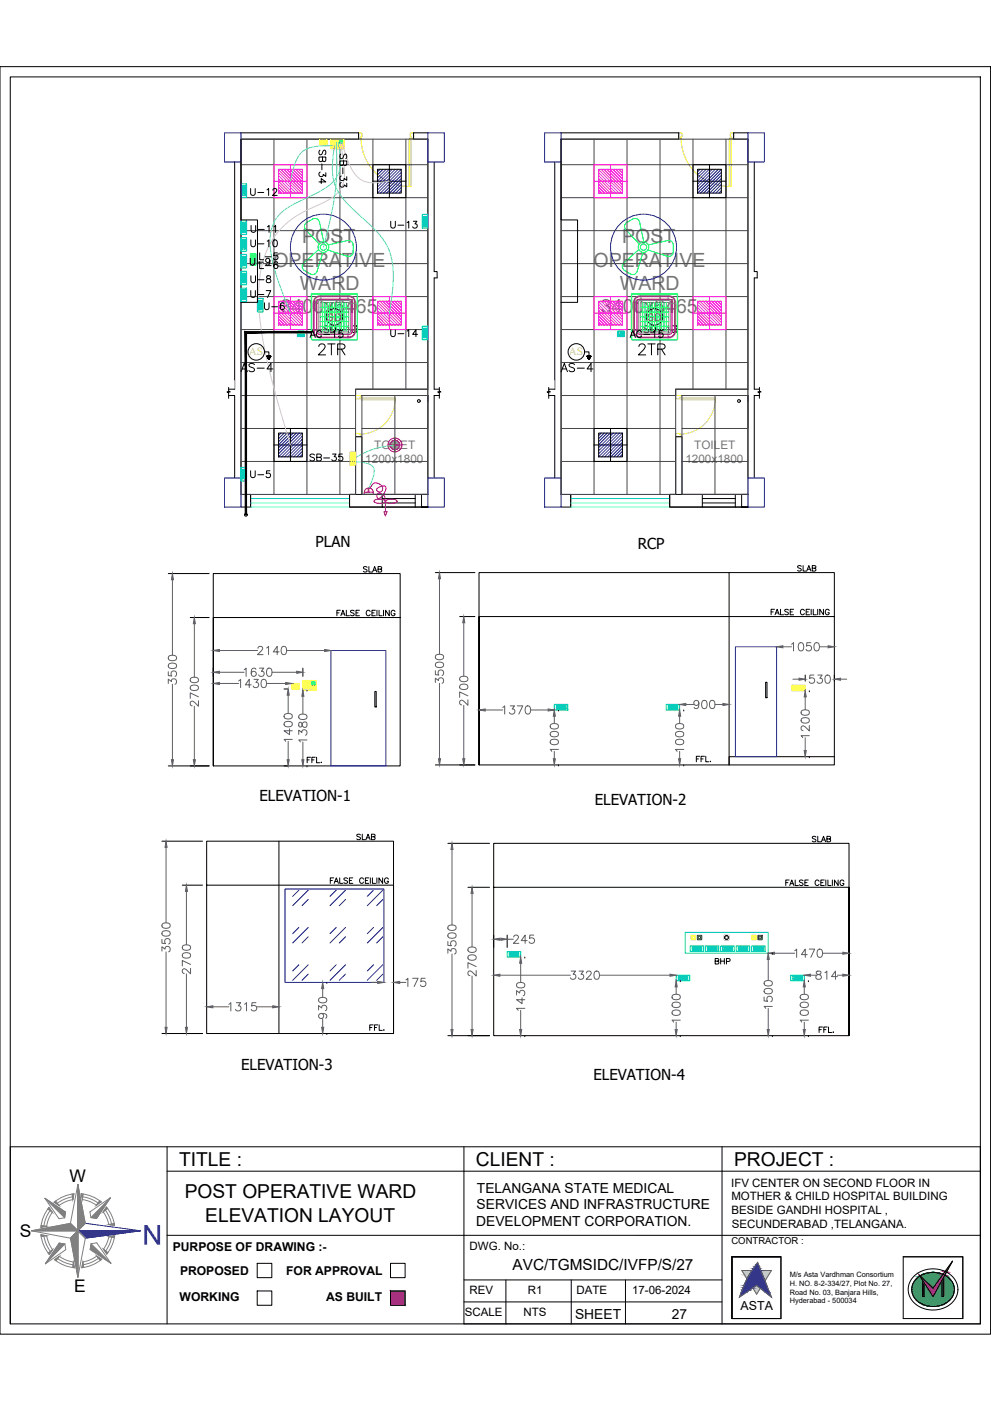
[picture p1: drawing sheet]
<svg xmlns="http://www.w3.org/2000/svg" width="420mm" height="594mm" viewBox="0 0 420 594" stroke-linecap="round" stroke-linejoin="round" font-family="sans-serif">
<defs><g id="words">
<text font-size="11.6" fill="#00f" x="68.7" y="519.5" transform="rotate(180 68.7 519.5)">N</text>
<g font-size="8.4" fill="#f00">
<text x="133.7" y="151.3">2TR</text>
<text x="269.5" y="151.3">2TR</text>
</g>
<g font-size="8.3" fill="#767676">
<text x="128.1" y="103">POST</text>
<text x="263.8" y="103">POST</text>
<text x="115.9" y="113">OPERATIVE</text>
<text x="251.6" y="113">OPERATIVE</text>
<text x="127.1" y="122.9">WARD</text>
<text x="262.8" y="122.9">WARD</text>
<text x="119.1" y="132.9">3400x6465</text>
<text x="254.8" y="132.9">3400x6465</text>
</g>
<g font-size="8.1">
<text x="75.9" y="494.4">TITLE :</text>
<text x="201.8" y="494.4">CLIENT :</text>
<text x="311.2" y="494.4">PROJECT :</text>
<text x="78.3" y="508.2">POST OPERATIVE WARD</text>
<text x="87" y="518">ELEVATION LAYOUT</text>
</g>
<g font-size="7.4">
<text x="29.4" y="501.3">W</text>
<text x="8.4" y="524.6">S</text>
<text x="31.5" y="547.9">E</text>
</g>
<g font-size="7.1">
<text x="100.9" y="158.4">AS-4</text>
<text x="236.7" y="158.4">AS-4</text>
</g>
<g font-size="6.6">
<text x="164.4" y="97.7">U-13</text>
<text x="109" y="111.1">L-5</text>
<text x="130.2" y="196.5">SB-35</text>
<text x="105.1" y="203.6">U-5</text>
</g>
<text font-size="6.5" x="217.3" y="538.6">AVC/TGMSIDC/IVFP/S/27</text>
<g font-size="6.4">
<text x="133.8" y="232.1">PLAN</text>
<text x="270.4" y="232.8">RCP</text>
<text x="110" y="339.7">ELEVATION-1</text>
<text x="252.1" y="341.3">ELEVATION-2</text>
<text x="102.2" y="453.7">ELEVATION-3</text>
<text x="251.6" y="457.9">ELEVATION-4</text>
</g>
<g font-size="6.2">
<text x="105.1" y="83.6">U-12</text>
<text x="139" y="78.7" transform="rotate(-90 139 78.7)">SB-34</text>
<text x="147.8" y="80.1" transform="rotate(-90 147.8 80.1)">SB-33</text>
<text x="105.1" y="99.5">U-11</text>
<text x="105.1" y="105.5">U-10</text>
<text x="104.8" y="113.2">U-9</text>
<text x="109" y="114.7">L-6</text>
<text x="105.1" y="120.6">U-8</text>
<text x="105.1" y="127">U-7</text>
<text x="110.8" y="132.3">U-6</text>
<text x="130.2" y="143.9">AC-15</text>
<text x="164.4" y="143.6">U-14</text>
<text x="266" y="143.9">AC-15</text>
<text x="272" y="141.8">SD-13</text>
</g>
<text font-size="6.2" fill="#f00" x="136.2" y="141.8">SD-13</text>
<g font-size="5.9">
<text x="202.2" y="505.8">TELANGANA STATE MEDICAL</text>
<text x="202.1" y="512.8">SERVICES AND INFRASTRUCTURE</text>
<text x="201.9" y="519.9">DEVELOPMENT CORPORATION.</text>
<text x="243.8" y="559.2">SHEET</text>
<text x="284.9" y="559.2">27</text>
</g>
<g font-size="5.7">
<text x="336.9" y="243.1">SLAB</text>
<text x="149.9" y="357">SLAB</text>
</g>
<g font-size="5.3">
<text x="152.8" y="243.4">SLAB</text>
<text x="325.6" y="261.4">FALSE CEILING</text>
<text x="293.9" y="323.8">FFL.</text>
<text x="343.3" y="357.7">SLAB</text>
<text x="138.6" y="375.4">FALSE CEILING</text>
<text x="302" y="409.6">BHP</text>
<text x="314" y="555.4">ASTA</text>
</g>
<text font-size="5.3" fill="#5e5e5e" x="129.1" y="324.2">FFL.</text>
<g font-size="5.2">
<text x="73.3" y="530.5">PURPOSE OF DRAWING :-</text>
<text x="76.3" y="540.5">PROPOSED</text>
<text x="121.3" y="540.5">FOR APPROVAL</text>
<text x="76.1" y="551.8">WORKING</text>
<text x="138.3" y="551.8">AS BUILT</text>
</g>
<g font-size="5" fill="#767676">
<text x="158.6" y="190.3">TOILET</text>
<text x="294.3" y="190.3">TOILET</text>
<text x="154.9" y="196.3">1200x1800</text>
<text x="290.6" y="196.3">1200x1800</text>
</g>
<g font-size="4.9">
<text x="310" y="503.1">IFV CENTER ON SECOND FLOOR IN</text>
<text x="310.1" y="509">MOTHER &amp; CHILD HOSPITAL BUILDING</text>
<text x="310.1" y="514.9">BESIDE GANDHI HOSPITAL ,</text>
<text x="310.2" y="520.8">SECUNDERABAD ,TELANGANA.</text>
<text x="199.1" y="530.2">DWG. No.:</text>
<text x="199.1" y="548.7">REV</text>
<text x="223.7" y="548.7">R1</text>
<text x="244.4" y="548.7">DATE</text>
<text x="268" y="548.7">17-06-2024</text>
<text x="197.1" y="558">SCALE</text>
<text x="222" y="558">NTS</text>
</g>
<g font-size="4.8" fill="#dddd6e">
<text x="105.4" y="150.7">AS</text>
<text x="241.2" y="150.7">AS</text>
</g>
<g font-size="4.7" fill="#f00">
<text x="141.5" y="136">D</text>
<text x="277.3" y="136">D</text>
</g>
<g font-size="4.4" fill="#f00">
<text x="138.6" y="136">S</text>
<text x="274.3" y="136">S</text>
</g>
<text font-size="4" x="310.1" y="527.4">CONTRACTOR :</text>
<g font-size="3.1">
<text x="334.8" y="545.2">H. NO. 8-2-334/27, Plot No. 27,</text>
<text x="334.8" y="541.5">M/s Asta Vardhman Consortium</text>
<text x="334.8" y="549">Road No. 03, Banjara Hills,</text>
<text x="334.8" y="552.7">Hyderabad - 500034</text>
</g>
</g></defs>
<!-- layer: 0 -->
<g fill="none" stroke="#000" stroke-width=".42">
<path d="M0 28.3h420v537.4h-420zM4.3 32.6h411.3v528.8h-411.3zM96.9 164.3v1.5l.7 .4h-1.3l.6 .4v2.3M96.9 165h2.6M96.9 167.7h2.6M184.1 165h2.2M184.1 167.7h2.2M186.3 164.3v1.5l.6 .4h-1.3l.7 .4v2.3M232.6 164.3v1.5l.7 .4h-1.3l.6 .4v2.3M232.6 165h2.6M232.6 167.7h2.6M319.8 165h2.2"/>
<path d="M319.8 167.7h2.2M322 164.3v1.5l.7 .4h-1.4l.7 .4v2.3M71.4 243.2h17.3M184.6 242.8h16.7M309.1 242.8v81.6v-3.5h44.6M80.7 261.9h8M169.7 261.9h-79.3v62.9h79.3v-81.6h-79.3v81.6M194.9 261.4h6.4M353.7 261.4h-150.6v63h150.6v-81.6h-150.6v81.6M90.4 283.3v3.5M120.4 292.2h1.6M128.4 283.3v3.5"/>
<path d="M130.2 292.6h.1M158.9 293.2h.6v6.6h-.6zM324.6 289.3h.6v6.6h-.6zM341.4 286.3v2.5M343.1 292.9h.1M353.7 286.3v2.5M236.8 301.1h.1M289.9 301.1h.1M71.4 324.8h17.3M120.4 324.8h1.6M184.6 324.4h16.7M236.8 324.4h.1"/>
<path d="M289.9 324.4h.1M343.1 320.9h.1M68.7 356.7h17.2M118.3 356.7v81.6M189.9 357.6h17.7M77.3 375.3h8.6M87.6 375.3h79.2v63h-79.2v-81.6h79.2v81.6M198.4 376.2h9.2M209.3 376.2h150.7v63h-150.7v-81.6h150.7v81.6M209.3 396.5v5.3M215 396.5v5.3M138.6 416.6h.1"/>
<path d="M222.5 405.8h.1M288.4 415.9h.1M327.5 404.2h.1M342.7 415.9h.1M68.7 438.3h17.2M138.6 438.3h.1M189.9 439.2h17.7M222.5 439.2h.1M288.4 439.2h.1M327.5 439.2h.1M342.7 439.2h.1M196.7 486.3v75.1h218.9"/>
<path d="M415.6 486.3h-411.3v75.1M331 532.9h-20.7v26.2h20.8M382.9 532.9h25.3v26.2M310.3 559v-26.1h20.8v26.1"/>
</g>
<!-- layer: HATCH -->
<path d="M415.6 486.3v75.1" fill="none" stroke="#000" stroke-width=".42"/>
<!-- layer: TITLE -->
<g fill="none" stroke="#808080" stroke-width=".42">
<path d="M19 508.1l8.8 5.9-.4 2.4-2.4 .4zM20.8 512l1.4 2.1a13.3 13.3 0 0 0-2.4 5.9l-2.5 .5a15.7 15.7 0 0 1 3.5-8.5zM21.2 513.4a14.6 14.6 0 0 0-2.6 6.4M23 509.8a15.7 15.7 0 0 1 8.3-3.6l-.4 2.5a13.4 13.4 0 0 0-5.9 2.5zM29.8 518.8l3.2 3.1-3.2-3.1M29.8 518.8l-16.5 3.1 16.6 3.2 3.1 16.5 3.2-16.6M30.7 507.5a14.6 14.6 0 0 0-6.4 2.7M33 502.2v19.7v-19.7M34.5 506.2a15.7 15.7 0 0 1 8.4 3.4l-2 1.5a13.4 13.4 0 0 0-6-2.4zM35.1 507.5a14.6 14.6 0 0 1 6.4 2.6M36.1 518.7l-3.1-16.5-3.2 16.6M36.1 518.7l-3.1 3.2v19.7v-19.7l3.2 3.1-3.2-3.1z"/>
<path d="M38.1 513.9l8.7-6-5.9 8.8-2.4-.4zM44.7 513.2a14.6 14.6 0 0 1 2.7 6.2M45.1 511.8a15.7 15.7 0 0 1 3.5 7.8l-2.5-.4a13.3 13.3 0 0 0-2.4-5.3zM13.3 521.9h19.7l-3.1 3.2 3.1-3.2zM17.4 523.6l2.4 .4a13.3 13.3 0 0 0 2.5 5.9l-1.4 2.1a15.7 15.7 0 0 1-3.5-8.4zM18.6 524.2a14.6 14.6 0 0 0 2.7 6.4M23.1 534.2l2.1-1.5a13.3 13.3 0 0 0 5.9 2.4l.5 2.5a15.7 15.7 0 0 1-8.5-3.4M24.5 533.7a14.6 14.6 0 0 0 6.4 2.6M25.1 527.1l2.4 .4 .4 2.4-8.7 6zM34.7 537.5l.4-2.4a13.3 13.3 0 0 0 5.9-2.5l2.1 1.4a15.7 15.7 0 0 1-8.4 3.5M38.6 527.4l2.4-.4 6 8.7-8.8-5.9zM41.7 533.6a14.6 14.6 0 0 1-6.4 2.7"/>
<path d="M46.2 524.4l2.4-.3a15.7 15.7 0 0 1-3.3 7.7l-1.4-2.1a13.4 13.4 0 0 0 2.3-5.3M47.4 524.2a14.6 14.6 0 0 1-2.6 6.2"/>
</g>
<g fill="#808080" stroke="#808080" stroke-width=".42">
<path d="M33 502.2l3.1 16.5-3.1 3.2z"/>
<path d="M33 521.9v19.7l-3.1-16.5z"/>
<path d="M41 532.6l2.1 1.4-.7 .5z"/>
<path d="M38.6 527.4l8.4 8.3-8.8-5.9z"/>
<path d="M43.9 529.7l1.9 1.4-.5 .7z"/>
<path d="M35.1 535.1l.4 2.3-.8 .1z"/>
<path d="M31.1 535.1l.5 2.5-.9-.1z"/>
<path d="M20.4 531.3l1.9-1.4-1.4 2.1z"/>
<path d="M23.1 534.2l2.1-1.5-1.4 2z"/>
<path d="M25.1 527.1l2.4 .4-8.3 8.4z"/>
<path d="M13.3 521.9l16.5-3.1 3.2 3.1z"/>
<path d="M17.4 523.6l2.4 .4-2.3 .4z"/>
<path d="M17.4 519.6l2.4 .4-2.5 .5z"/>
<path d="M46.8 507.9l-5.9 8.8-2.4-.4z"/>
<path d="M42.2 509.1l.7 .5-2 1.5z"/>
<path d="M45.1 511.8l.5 .7-1.9 1.4z"/>
<path d="M34.5 506.2l.8 .1-.4 2.4z"/>
<path d="M19 508.1l8.8 5.9-.4 2.4z"/>
<path d="M30.5 506.4l.8-.2-.4 2.5z"/>
<path d="M20.8 512l1.4 2.1-1.9-1.4z"/>
<path d="M23 509.8l.6-.5 1.4 1.9z"/>
<path d="M46.1 519.2l2.3-.4 .2 .8z"/>
<path d="M46.2 524.4l2.4-.4-.1 .9z"/>
</g>
<path d="M36.1 518.7l23.5 3.2-23.4 3.1" fill="none" stroke="#00f" stroke-width=".42"/>
<path d="M33 521.9h26.6l-23.4 3.1z" fill="#00f" stroke="#00f" stroke-width=".42"/>
<!-- layer: MEP_HVAC_TEXT -->
<path d="M70.8 496.6h344.8M70.8 486.3v75.1M306.1 486.3v75.1M70.8 523.8h125.9M196.6 523.8h219M196.7 542.7h109.4M196.7 552.1h109.4M214.5 542.7v18.7M242.2 542.7v18.7M265.2 542.7v18.7" fill="none" stroke="#000" stroke-width=".42"/>
<!-- layer: 0.0 -->
<path d="M109.1 535.7h6.1v6.1h-6.1zM165.6 535.7h6.2v6.1h-6.2zM331 532.9h-20.7v26.2h20.7M331.1 532.9v26.2M382.9 532.9h25.3v26.2h-25.3zM109.1 547.4h6.1v6.1h-6.1zM165.6 547.4h6.2v6.1h-6.2zM387.6 541.1l2.9-2 3.6-1 3.7 .1 3.5 1.2 2.8 2.2 1.6 2.8 .4 3-.8 2.8-1 1.6-1.6 1.4-1.8 1.1-2.1 .8-2.2 .4-2.5-.1-4.2-1.3-1.6-1-1.7-1.7-1.4-3.3-.1-2 .4-1.7 .7-1.7zM388.4 542.4a10.2 10.2 0 0 1 15.5 1.6 6.8 6.8 0 0 1-4.8 9.4 9.3 9.3 0 0 1-12.5-5.6 6.2 6.2 0 0 1 1.8-5.4zM389.7 540.7l5.9 5.6 8.2-11.5-8.2 15zM391.1 542.8v7h.7v-5.9M400.1 541.6v8.2h-.8v-6.8" fill="none" stroke="#000" stroke-width=".42"/>
<!-- layer: MEP_HVAC_TEXT -->
<path d="M165.6 547.4l6.2 6.1v-6.1zM165.6 547.4l6.2 6.1h-6.2z" fill="#f00" stroke="#f00" stroke-width=".42"/>
<!-- layer: 0.0 -->
<g fill="#000" stroke="#000" stroke-width=".42">
<path d="M391.1 542.8l.1 .2zM400.1 541.6v1.2h-.7z"/>
<path d="M391.1 543l.7 .9zM391.1 543l.7 .9h-.7z"/>
<path d="M391.1 543.9l.7 5.9v-5.9zM391.1 543.9l.7 5.9h-.7z"/>
<path d="M399.4 542.8l.7 .2zM399.4 542.8l.7 .2z"/>
<path d="M399.3 543l.8 6.8v-6.8zM399.3 543l.8 6.8h-.8z"/>
</g>
<g fill="#139b48" stroke="#139b48" stroke-width=".42">
<path d="M395.4 539.5h.5z"/>
<path d="M395.1 554h.9z"/>
<path d="M395.4 539.5l.7 .1zM395 539.6h1.1z"/>
<path d="M395 539.6h1.3zM394.9 539.6h1.4z"/>
<path d="M394.9 539.6h1.6zM394.6 539.6h1.9z"/>
<path d="M394.6 539.6h2.1zM394.5 539.6h2.2z"/>
<path d="M394.5 539.6h2.4zM394.2 539.6h2.7z"/>
<path d="M394.2 539.6h2.9zM394.1 539.6h3z"/>
<path d="M394.1 539.6l3.2 .1zM393.8 539.7h3.5z"/>
<path d="M393.8 539.7h3.7zM393.7 539.7h3.8z"/>
<path d="M393.7 539.7l4 .1zM393.4 539.8h4.3z"/>
<path d="M393.4 539.8h4.5zM393.3 539.8h4.6z"/>
<path d="M393.3 539.8h4.8zM393 539.8h5.1z"/>
<path d="M393 539.8l5.3 .1zM392.9 539.9h5.4z"/>
<path d="M392.9 539.9h5.6zM392.6 539.9h5.9z"/>
<path d="M392.6 539.9l6.1 .1zM392.5 540h6.2z"/>
<path d="M392.5 540l6.4 .1zM392.2 540.1h6.7z"/>
<path d="M392.2 540.1h6.9zM392.1 540.1h7z"/>
<path d="M392.1 540.1l7.2 .1zM391.9 540.2h7.4z"/>
<path d="M391.9 540.2h7.5zM391.7 540.2h7.7z"/>
<path d="M391.7 540.2l8 .1zM391.5 540.3h8.2z"/>
<path d="M391.5 540.3l8.3 .1zM391.4 540.4h8.4z"/>
<path d="M391.4 540.4h8.4zM391.1 540.5h8.6z"/>
<path d="M391.1 540.5h8.6zM390.8 540.6h8.8z"/>
<path d="M390.8 540.6h8.8zM390.4 540.8h9.1z"/>
<path d="M400.5 540.8l.4 .1zM400.5 540.8l.4 .1z"/>
<path d="M390.4 540.8h9.1zM390.1 541h9.2z"/>
<path d="M400.5 540.9l.7 .2zM400.5 540.9l.7 .2h-.9z"/>
<path d="M389.9 541.1l.2 .2zM389.7 541.3h.4z"/>
<path d="M400.3 541.1l1.2 .2zM400.3 541.1l1.2 .2h-1.3z"/>
<path d="M389.7 541.3l.6 .2zM389.4 541.5l.3-.2 .6 .2z"/>
<path d="M400.2 541.3l1.6 .3zM400.2 541.3l1.6 .3h-1.7z"/>
<path d="M400.1 541.6h1.8zM400.1 541.6h1.8z"/>
<path d="M389.4 541.5l1 .3zM389.1 541.8l.3-.3 1 .3z"/>
<path d="M400.1 541.6l2 .2zM400.1 541.6l2 .2z"/>
<path d="M389.1 541.8l1.5 .2-.2-.2zM388.8 542l.3-.2 1.5 .2z"/>
<path d="M400.1 541.8l2.3 .2-.3-.2zM400.1 541.8l2.3 .2h-2.3z"/>
<path d="M388.8 542l2 .3-.2-.3zM388.5 542.3l.3-.3 2 .3z"/>
<path d="M400.1 542l2.6 .3-.3-.3zM400.1 542l2.6 .3h-2.6z"/>
<path d="M388.5 542.3l2.4 .2-.1-.2zM388.5 542.3l2.4 .2h-2.6z"/>
<path d="M400.1 542.3l2.8 .3-.2-.3zM400.1 542.3l2.8 .3h-2.8z"/>
<path d="M388.3 542.5l2.8 .3-.2-.3zM388.3 542.5l2.8 .3h-3z"/>
<path d="M388.1 542.8h3zM388.1 542.8h3z"/>
<path d="M400.1 542.6l3.1 .2-.3-.2zM400.1 542.6l3.1 .2h-3.1z"/>
<path d="M388 542.8l3.1 .3v-.3zM388 542.8l3.1 .3h-3.3z"/>
<path d="M400.1 542.8l3.3 .3-.2-.3zM400.1 542.8l3.3 .3h-3.3z"/>
<path d="M387.8 543.1l3.3 .3v-.3zM387.8 543.1l3.3 .3h-3.5z"/>
<path d="M400.1 543.1l3.5 .3-.2-.3zM400.1 543.1l3.5 .3h-3.5z"/>
<path d="M387.6 543.4l3.5 .2v-.2zM387.6 543.4l3.5 .2h-3.7z"/>
<path d="M400.1 543.4l3.7 .3-.2-.3zM400.1 543.4l3.7 .3h-3.7z"/>
<path d="M387.4 543.6l3.7 .4v-.4zM387.4 543.6l3.7 .4h-3.8z"/>
<path d="M400.1 543.7l3.8 .3-.1-.3zM400.1 543.7l3.8 .3h-3.8z"/>
<path d="M387.3 544l3.8 .3v-.3zM387.3 544l3.8 .3h-4z"/>
<path d="M400.1 544l4 .3-.2-.3zM400.1 544l4 .3h-4z"/>
<path d="M387.1 544.3l4 .3v-.3zM387.1 544.3l4 .3h-4.1z"/>
<path d="M400.1 544.3l4.1 .3-.1-.3zM400.1 544.3l4.1 .3h-4.1z"/>
<path d="M387 544.6l4.1 .3v-.3zM387 544.6l4.1 .3h-4.2z"/>
<path d="M400.1 544.6l4.2 .3-.1-.3zM400.1 544.6l4.2 .3h-4.2z"/>
<path d="M386.9 544.9l4.2 .3v-.3zM386.9 544.9l4.2 .3h-4.3z"/>
<path d="M400.1 544.9l4.3 .4-.1-.4zM400.1 544.9l4.3 .4h-4.3z"/>
<path d="M386.8 545.2l4.3 .3v-.3zM386.8 545.2l4.3 .3h-4.4z"/>
<path d="M400.1 545.3l4.4 .3-.1-.3zM400.1 545.3l4.4 .3h-4.4z"/>
<path d="M386.7 545.5l4.4 .4v-.4zM386.7 545.5l4.4 .4h-4.5z"/>
<path d="M400.1 545.6l4.5 .3-.1-.3zM400.1 545.6l4.5 .3h-4.5z"/>
<path d="M386.6 545.9l4.5 .3v-.3zM386.6 545.9l4.5 .3h-4.5z"/>
<path d="M400.1 545.9l4.5 .3v-.3zM400.1 545.9l4.5 .3h-4.5z"/>
<path d="M390.1 541l5.5 5.2 3.7-5.2zM390.1 541l5.5 5.2z"/>
<path d="M386.6 546.2l4.5 .3v-.3zM386.6 546.2l4.5 .3h-4.5z"/>
<path d="M400.1 546.2l4.5 .4v-.4zM400.1 546.2l4.5 .4h-4.5z"/>
<path d="M386.6 546.5l4.5 .4v-.4zM386.6 546.5l4.5 .4h-4.5z"/>
<path d="M400.1 546.6l4.5 .3v-.3zM400.1 546.6l4.5 .3h-4.5z"/>
<path d="M386.6 546.9l4.5 .3v-.3zM386.6 546.9l4.5 .3h-4.5z"/>
<path d="M400.1 546.9l4.5 .3v-.3zM400.1 546.9l4.5 .3h-4.5z"/>
<path d="M386.6 547.2l4.5 .3v-.3zM386.6 547.2l4.5 .3h-4.5z"/>
<path d="M400.1 547.2l4.5 .4v-.4zM400.1 547.2l4.5 .4h-4.5z"/>
<path d="M386.6 547.5l4.5 .3v-.3zM386.6 547.5l4.5 .3h-4.4z"/>
<path d="M400.1 547.6l4.4 .3 .1-.3zM400.1 547.6l4.4 .3h-4.4z"/>
<path d="M386.7 547.8l4.4 .4v-.4zM386.7 547.8l4.4 .4h-4.4z"/>
<path d="M400.1 547.9l4.3 .3 .1-.3zM400.1 547.9l4.3 .3h-4.3z"/>
<path d="M386.7 548.2l4.4 .3v-.3zM386.7 548.2l4.4 .3h-4.3z"/>
<path d="M400.1 548.2l4.2 .3 .1-.3zM400.1 548.2l4.2 .3h-4.2z"/>
<path d="M386.8 548.5l4.3 .3v-.3zM386.8 548.5l4.3 .3h-4.2z"/>
<path d="M400.1 548.5l4.1 .4 .1-.4zM400.1 548.5l4.1 .4h-4.1z"/>
<path d="M386.9 548.8l4.2 .3v-.3zM386.9 548.8l4.2 .3h-4.1z"/>
<path d="M400.1 548.9l4 .3 .1-.3zM400.1 548.9l4 .3h-4z"/>
<path d="M387 549.1l4.1 .3v-.3zM387 549.1l4.1 .3h-3.9z"/>
<path d="M400.1 549.2l3.9 .3 .1-.3zM400.1 549.2l3.9 .3h-3.9z"/>
<path d="M399.3 543.1v6.6zM399.3 543.1v6.6h-3.7z"/>
<path d="M391.8 544l3.8 5.7zM391.8 544l3.8 5.7h-3.8z"/>
<path d="M387.2 549.4l3.9 .3v-.3zM387.2 549.4l3.9 .3h-3.8z"/>
<path d="M400.1 549.5l3.7 .3 .2-.3zM400.1 549.5l3.7 .3h-3.7z"/>
<path d="M395.6 549.7l3.7 .1zM395.6 549.7l3.7 .1z"/>
<path d="M391.8 549.7l3.8 .1zM391.8 549.7l3.8 .1z"/>
<path d="M387.3 549.7l3.8 .1zM387.3 549.7l3.8 .1z"/>
<path d="M387.4 549.8h16.4zM387.4 549.8h16.4z"/>
<path d="M387.4 549.8l16.2 .2 .2-.2zM387.4 549.8l16.2 .2h-16.1z"/>
<path d="M387.5 550h16.1zM387.5 550l16.1 .1z"/>
<path d="M387.6 550.1l15.9 .2 .1-.2zM387.6 550.1l15.9 .2h-15.8z"/>
<path d="M387.7 550.3h15.8zM387.7 550.3l15.7 .1z"/>
<path d="M387.8 550.4l15.4 .2 .2-.2zM387.8 550.4l15.4 .2h-15.3z"/>
<path d="M387.9 550.6h15.3zM387.9 550.6l15.3 .1z"/>
<path d="M388 550.7l15 .2 .2-.2zM388 550.7l15 .2h-14.8z"/>
<path d="M388.2 550.9h14.8zM388.2 550.9h14.8z"/>
<path d="M388.2 550.9l14.6 .3 .2-.3zM388.2 550.9l14.6 .3h-14.4z"/>
<path d="M388.4 551.2h14.4zM388.4 551.2h14.3z"/>
<path d="M388.4 551.2h14.3zM388.4 551.2l14.1 .2z"/>
<path d="M388.7 551.4h13.8zM388.7 551.4l13.8 .1z"/>
<path d="M388.7 551.5h13.8zM388.7 551.5l13.5 .2z"/>
<path d="M388.9 551.7h13.3zM388.9 551.7h13.3z"/>
<path d="M389 551.7h13.2zM389 551.7l12.9 .2z"/>
<path d="M389.2 551.9h12.7zM389.2 551.9h12.7z"/>
<path d="M389.3 551.9h12.6zM389.3 551.9l12.4 .2z"/>
<path d="M389.5 552.1h12.2zM389.5 552.1l12.1 .1z"/>
<path d="M389.6 552.2h12zM389.6 552.2l11.7 .1z"/>
<path d="M389.8 552.3h11.5zM389.8 552.3l11.5 .1z"/>
<path d="M389.9 552.4h11.4zM389.9 552.4l11.1 .2z"/>
<path d="M390.2 552.6h10.8zM390.2 552.6h10.8z"/>
<path d="M390.2 552.6h10.8zM390.2 552.6l10.5 .1z"/>
<path d="M390.5 552.7h10.2zM390.5 552.7l10.1 .1z"/>
<path d="M390.6 552.8h10zM390.6 552.8l9.7 .1z"/>
<path d="M390.8 552.9h9.5zM390.8 552.9l9.5 .1z"/>
<path d="M390.9 553h9.4zM390.9 553l9.1 .1z"/>
<path d="M391.2 553.1h8.8zM391.2 553.1h8.7z"/>
<path d="M391.3 553.1h8.6zM391.3 553.1l8.3 .1z"/>
<path d="M391.6 553.2h8zM391.6 553.2l7.9 .1z"/>
<path d="M391.6 553.3h7.9zM391.6 553.3l7.6 .1z"/>
<path d="M391.9 553.4h7.3zM391.9 553.4h7.3z"/>
<path d="M392 553.4h7.2zM392 553.4l6.8 .1z"/>
<path d="M392.3 553.5h6.5zM392.3 553.5h6.5z"/>
<path d="M392.4 553.5h6.4zM392.4 553.5l6.1 .1z"/>
<path d="M392.7 553.6h5.8zM392.7 553.6h5.7z"/>
<path d="M392.8 553.6h5.6zM392.8 553.6l5.3 .1z"/>
<path d="M393.1 553.7h5zM393.1 553.7h4.9z"/>
<path d="M393.2 553.7h4.8zM393.2 553.7l4.5 .1z"/>
<path d="M393.5 553.8h4.2zM393.5 553.8h4.1z"/>
<path d="M393.6 553.8h4zM393.6 553.8l3.7 .1z"/>
<path d="M393.9 553.9h3.4zM393.9 553.9h3.3z"/>
<path d="M394 553.9h3.2zM394 553.9h2.8z"/>
<path d="M394.3 553.9h2.5zM394.3 553.9h2.5z"/>
<path d="M394.4 553.9h2.4zM394.4 553.9l2 .1z"/>
<path d="M394.7 554h1.7zM394.7 554h1.7z"/>
<path d="M394.8 554h1.6zM394.8 554h1.2z"/>
<path d="M395.1 554h.9zM395.3 554h.7z"/>
</g>
<g fill="#ed1f24" stroke="#ed1f24" stroke-width=".42">
<path d="M403.8 534.8l-2.4 4.3h-.7z"/>
<path d="M400.7 539.1h.7z"/>
<path d="M399.8 540.4l.3 .1z"/>
<path d="M400.1 540.5h.6z"/>
<path d="M400.7 539.1l.7 .2zM401 539.3h.4z"/>
<path d="M400.7 539.1l.3 .2zM400.7 539.1l.3 .2z"/>
<path d="M400.6 539.3l.7 .1zM400.6 539.3l.7 .1z"/>
<path d="M400.5 539.4l.3 1 .5-1zM400.5 539.4l.3 1h-1z"/>
<path d="M399.8 540.4h1zM399.8 540.4l.9 .1z"/>
<path d="M400.1 540.5l.5 .1zM400.3 540.6h.3z"/>
<path d="M399.7 540.5l.6 .1zM399.7 540.5l.6 .1z"/>
<path d="M399.6 540.6l1 .1zM399.6 540.6l1 .1z"/>
<path d="M399.6 540.7l.8 .4 .2-.4zM399.6 540.7l.8 .4h-1.1z"/>
<path d="M399.3 541.1l-1.8 5.2 2.9-5.2zM399.3 541.1l-1.8 5.2h-1.9z"/>
<path d="M390 541.1l5.6 5.2zM390 541.1l5.6 5.2h-2.3z"/>
<path d="M393.3 546.3l2.3 3.5zM393.3 546.3h4.2l-1.9 3.5z"/>
</g>
<!-- layer: 0 -->
<path d="M389.7 540.7l.4 .3z" fill="#ed1f24" stroke="#ed1f24" stroke-width=".42"/>
<g fill="#c7c8ca" stroke="#c7c8ca" stroke-width=".42">
<path d="M316.1 541.3h1.1l-.2 .5z"/>
<path d="M322.6 538.7h4.5l-2.2 3.5z"/>
<path d="M319.2 546.2l1.6-1.2 1.4 1.2z"/>
<path d="M319.2 546.2l3.2 .1z"/>
<path d="M314.5 538.7l4.4 .5 .3-.5zM314.5 538.7l4.4 .5h-4.1z"/>
<path d="M314.8 539.2l3.7 .4 .4-.4zM314.8 539.2l3.7 .4h-3.5z"/>
<path d="M315 539.6l3.2 .4 .3-.4zM315 539.6l3.2 .4h-2.9z"/>
<path d="M315.3 540l2.6 .4 .3-.4zM315.3 540l2.6 .4h-2.3z"/>
<path d="M315.6 540.4l1.9 .5 .4-.5zM315.6 540.4l1.9 .5h-1.7z"/>
<path d="M315.8 540.9l1.4 .4 .3-.4zM315.8 540.9l1.4 .4h-1.1z"/>
<path d="M316.1 541.3l.3 .5h.6zM316.4 541.8h.6l-.3 .4z"/>
<path d="M322.6 538.7l1.4 3.5h.9zM324 542.2h.9l-.6 .9z"/>
<path d="M319.2 546.2l3.2 .1zM319.2 546.3h3.2l-1.6 2.5z"/>
</g>
<path d="M319.4 538.7h-4.9l2.2 3.5M321.2 535.3l5.9 14.7-6.3-5-7.3 5 3.4-8.1zM322.6 538.7h4.5l-2.8 4.4M319.2 546.2l1.6 2.6 1.6-2.5" fill="none" stroke="#636466" stroke-width=".42"/>
<g fill="#293189" stroke="#293189" stroke-width=".42">
<path d="M321.2 535.3l.4 .9h-1z"/>
<path d="M314.2 548.1h2.2l-2.9 1.9z"/>
<path d="M320.8 545h4.3l1.2 3.1z"/>
<path d="M320.6 536.2l1.3 .8-.3-.8zM320.6 536.2l1.3 .8h-1.9z"/>
<path d="M320 537l2.2 .9-.3-.9zM320 537l2.2 .9h-2.8z"/>
<path d="M319.4 537.9l3.2 .8-.4-.8zM319.4 537.9l3.2 .8h-3.8z"/>
<path d="M318.8 538.7l3.9 .5-.1-.5zM318.8 538.7l3.9 .5h-4.2z"/>
<path d="M318.5 539.2l4.4 .4-.2-.4zM318.5 539.2l4.4 .4h-4.7z"/>
<path d="M318.2 539.6l4.9 .5-.2-.5zM318.2 539.6l4.9 .5h-5.1z"/>
<path d="M318 540.1l5.3 .4-.2-.4zM318 540.1l5.3 .4h-5.6z"/>
<path d="M317.7 540.5l5.8 .5-.2-.5zM317.7 540.5l5.8 .5h-6.1z"/>
<path d="M317.4 541l6.2 .4-.1-.4zM317.4 541l6.2 .4h-6.4z"/>
<path d="M317.2 541.4l6.6 .5-.2-.5zM317.2 541.4l6.6 .5h-6.9z"/>
<path d="M316.9 541.9l7.1 .4-.2-.4zM316.9 541.9l7.1 .4h-7.3z"/>
<path d="M316.7 542.3l7.5 .5-.2-.5zM316.7 542.3l7.5 .5h-7.7z"/>
<path d="M316.5 542.8l7.9 .5-.2-.5zM316.5 542.8l7.9 .5h-8.2z"/>
<path d="M316.2 543.3l8.4 .4-.2-.4zM316.2 543.3l8.4 .4h-8.6z"/>
<path d="M316 543.7l8.7 .5-.1-.5zM316 543.7l8.7 .5h-8.9z"/>
<path d="M315.8 544.2l9.1 .5-.2-.5zM315.8 544.2l9.1 .5h-9.3z"/>
<path d="M315.6 544.7l9.5 .3-.2-.3zM315.6 544.7l9.5 .3h-9.6z"/>
<path d="M315.5 545h5.3zM315.5 545l5.1 .2z"/>
<path d="M315.4 545.2l3.8 .9 1.4-.9zM315.4 545.2l3.8 .9h-4.2z"/>
<path d="M315 546.1l2.8 1 1.4-1zM315 546.1l2.8 1h-3.2z"/>
<path d="M320.8 545l3.8 3.1h1.7zM324.6 548.1h1.7l.8 1.9z"/>
<path d="M314.6 547.1l1.8 1 1.4-1zM314.6 547.1l1.8 1h-2.2z"/>
</g>
<!-- layer: DOOR -->
<path d="M152 56.3h1.1l.3 .4-.3 2h-1.1zM153.1 57.8a20.4 20.4 0 0 0 20.4 21.3M173.5 58.7h.8v20.3h-.8zM174 56.5l1.3-.2v2.4h-1v-.9h-.4zM287.8 56.3h1l.3 .4-.3 2h-1zM288.8 57.8a20.4 20.4 0 0 0 20.4 21.3M309.2 58.7h.8v20.3h-.8zM309.8 56.5l1.2-.2v2.4h-1v-.9h-.3z" fill="none" stroke="#c8c92d" stroke-width=".42"/>
<!-- layer: MEP_HVAC_DRAIN_PIPE -->
<g fill="none" stroke="#000" stroke-width=".42">
<circle cx="177.6" cy="170" r=".58"/>
<circle cx="313.3" cy="170" r=".58"/>
<circle cx="104.2" cy="218.3" r=".58"/>
</g>
<!-- layer: walls -->
<g fill="none" stroke="#000" stroke-width=".42">
<path d="M102.2 56.3h49.8v2.7h-49.8M181.4 56.3h-6.1v2.7h6.1v143.7M237.9 56.3h49.9v2.7h-49.9M317.1 56.3h-6.1v2.7h6.1v143.7M99.5 68.7v96.3M102.2 68.7v134M184.1 68.7v46.5h1.2v2.6h-1.2v47.2M235.2 68.7v96.3M237.9 68.7v134M319.8 68.7v46.5h1.2v2.6h-1.2v47.2M99.5 167.7v35M181.4 165h-30.6v2.7h30.6"/>
<path d="M184.1 167.7v35M235.2 167.7v35M317.1 165h-30.6v2.7h30.6M319.8 167.7v35M102.2 209.7h4v5.3h-4M148.2 209.7h2.6v-24.5h2.6v24.5h22.6M148.2 209.7v5.3h13.9M148.2 209.7h33.2h-2.7v5.3h2.7h-33.2zM162.1 213.3h13.9M162.1 215h19.3M162.1 211.4h13.9M162.1 209.7v5.3"/>
<path d="M176 209.7h5.4M176 209.7v5.3M237.9 209.7h4.1v5.3h-4.1M283.9 209.7h2.6v-24.5h2.6v24.5h22.7M283.9 209.7v5.3h13.9M283.9 209.7h33.2h-2.7v5.3h2.7h-33.2zM297.8 213.3h14M297.8 215h19.3M297.8 211.4h14M297.8 209.7v5.3M311.8 209.7h5.3M311.8 209.7v5.3"/>
</g>
<!-- layer: DOOR -->
<path d="M150.8 167.7h2.3v1.1l-2 .3-.3-.3zM151.1 169.1h.1M153.1 168.8h14.6v.8h-14.6zM167.7 168.8a15.4 15.4 0 0 1-15.4 15.3M286.5 167.7h2.3v1.1l-2 .3-.3-.3zM286.8 169.1h.1M288.8 168.8h14.6v.8h-14.6zM303.4 168.8a15.4 15.4 0 0 1-15.4 15.3M150.9 184l1.4-.2v.3h.8v1.1h-2.3zM286.6 184l1.4-.2v.3h.8v1.1h-2.3z" fill="none" stroke="#dee26a" stroke-width=".42"/>
<!-- layer: col -->
<path d="M95.2 56.3h7v12.4h-7zM181.4 56.3h7v12.4h-7zM230.9 56.3h7v12.4h-7zM317.1 56.3h7v12.4h-7zM95.2 202.7h7v12.3h-7zM181.4 202.7h7v12.3h-7zM230.9 202.7h7v12.3h-7zM317.1 202.7h7v12.3h-7z" fill="none" stroke="#00f" stroke-width=".42"/>
<!-- layer: Window -->
<path d="M106.2 209.7h42M106.2 211.4h42M106.2 215h42M106.2 213.3h42M242 209.7h41.9M242 211.4h41.9M242 215h41.9M242 213.3h41.9" fill="none" stroke="#0ff" stroke-width=".42"/>
<!-- layer: wall -->
<path d="M106.2 209.7v5.3M148.2 209.7v5.3M242 209.7v5.3M283.9 209.7v5.3" fill="none" stroke="#000" stroke-width=".42"/>
<!-- layer: ELE-12W LED -->
<g fill="none" stroke="#f00" stroke-width=".42">
<path d="M164.5 188.7h5.9M167.4 185.7v5.9"/>
<circle cx="167.4" cy="188.7" r="2.94"/>
<circle cx="167.4" cy="188.7" r="2"/>
</g>
<g fill="none" stroke="#989898" stroke-width=".42">
<path d="M166.2 187.1l-.4 .4M166.7 186.8l-1.1 1.2M166.9 186.8l-1.4 1.3M167 186.7l-1.5 1.6M167.2 186.7l-1.8 1.8M167.4 186.7l-2 1.9M167.6 186.7l-2.2 2.1 2.3-2.1M167.8 186.7l-2.3 2.4M167.9 186.8l-2.4 2.4M168.1 186.8l-2.6 2.5M168.2 186.8l-2.6 2.6M168.2 186.9l-2.6 2.6"/>
<path d="M168.4 186.9l-2.7 2.7M168.4 187l-2.7 2.7M168.6 187l-2.8 2.8M168.6 187.1l-2.8 2.8M168.7 187.2l-2.8 2.8M168.8 187.2l-2.8 2.9M168.8 187.3l-2.8 2.8M168.9 187.3l-2.8 2.9M169 187.5l-2.8 2.8M169 187.5l-2.7 2.8M169.1 189.8l-.6 .6M169.1 187.6l-2.7 2.8"/>
<path d="M169.2 187.7l-2.8 2.7M169.2 187.8l-2.6 2.7M169.3 187.9l-2.6 2.6M169.3 188l-2.6 2.6M169.3 189.4l-1.2 1.2M169.3 188.2l-2.4 2.4M169.3 189.2l-1.4 1.4M169.4 188.2l-2.4 2.4M169.4 188.4l-2.3 2.3M169.4 188.9l-1.7 1.8M169.4 188.5l-2.2 2.2M169.4 188.8l-1.8 1.9"/>
<path d="M169.4 188.7l-2 2"/>
</g>
<!-- layer: ELE-EXHAUST FAN -->
<path d="M154.5 208.7h3.8v1h-3.8zM156.1 206.9v1.8M156.4 208.7v-1.8l.7-.3 1.2-1.5 .7-.3 1.4 .2 1.1 .7 .6 .9 .1 1a1.18 1.18 0 0 1-1.4 1.1 1.18 1.18 0 0 1-.9-1.6l2-.9 1.6 .1 .1 1.3-1 2-1.5 1.6-1 .1-.3-1 .2-.9 .7-.3 1.1 .3a3.6 3.6 0 0 1 1.6 3.2M158.3 208.7a1.91 1.91 0 0 0-1.9-1.8 1.91 1.91 0 0 0-1.9 1.8M158.6 212.3a4.2 4.2 0 0 1 4.8 .2 3.8 3.8 0 0 1-4.9 0zM162.8 217h1.3l-.7 1.8zM163.4 212.5v4.5M163.5 212.3a4.2 4.2 0 0 1 4.8 .2 3.8 3.8 0 0 1-4.9 0z" fill="none" stroke="#f00" stroke-width=".42"/>
<!-- layer: ELE-LIGHTING WIRING -->
<path d="M141 61.8l-5.1 .1a10.5 10.5 0 0 0-11.4 9.1l-1.4 5.8M141.8 61.8a34.3 34.3 0 0 0 .1 16.4 33 33 0 0 0 10.5 13.1 42.5 42.5 0 0 1 12.3 14.1 39.2 39.2 0 0 1 1.4 20.9l-1 6.6M142.6 60.3a115 115 0 0 1-4.8 41.7l-.7 2.8M143.4 60.3l.9 7.1-.2 4.2-1.4 3.6-2.7 3a37.6 37.6 0 0 1-8.7 5.1l-2.6 1.3a35.4 35.4 0 0 0-9.2 5.4l-1.7 1.7-1.4 2.2a23.2 23.2 0 0 0-.9 16.7l2.6 8.9 5 13.3M149.4 195.7l4.8 .5a4 4 0 0 1 4.5 3.6l-.5 2.7-1.8 4.4M167.4 188.7a36.8 36.8 0 0 0-18 6.1" fill="none" stroke="#63d7b6" stroke-width=".42"/>
<!-- layer: ELE-1200MM CEILINGFAN -->
<g fill="none" stroke="#0f0" stroke-width=".42">
<path d="M135.1 105.8l-6.3 5.8a1.96 1.96 0 0 0 .3 3.1l2.5 1.5a1.96 1.96 0 0 0 2.8-1.1l2.5-8.1M137.2 102.5l-1.7-8.3a1.96 1.96 0 0 0-2.9-1.3l-2.5 1.4a1.96 1.96 0 0 0-.5 3l5.7 6.2M139.2 103.9l8.2-1.9a1.96 1.96 0 0 1 2.3 1.9v2.9a1.96 1.96 0 0 1-2.5 1.9l-8.2-2.7M270.8 105.8l-6.3 5.8a1.96 1.96 0 0 0 .3 3.1l2.5 1.5a1.96 1.96 0 0 0 2.8-1.1l2.5-8.1M272.9 102.5l-1.7-8.3a1.97 1.97 0 0 0-2.9-1.3l-2.5 1.4a1.96 1.96 0 0 0-.5 3l5.7 6.2M274.9 103.9l8.2-1.9a1.96 1.96 0 0 1 2.4 1.9l-.1 2.9a1.96 1.96 0 0 1-2.5 1.9l-8.2-2.7"/>
<circle cx="137.1" cy="104.8" r="1.34"/>
<circle cx="137.1" cy="104.8" r="2.25"/>
<circle cx="272.8" cy="104.8" r="1.34"/>
<circle cx="272.8" cy="104.8" r="2.25"/>
</g>
<g fill="none" stroke="#00f" stroke-width=".42">
<circle cx="137.1" cy="104.8" r="14"/>
<circle cx="272.8" cy="104.8" r="14"/>
</g>
<!-- layer: ELE-LIGHTING WIRING -->
<g fill="none" stroke="#454545" stroke-width=".42">
<path d="M102.2 59h79.2v106h-30.6v44.7h-48.6zM116.2 59v150.7M130.1 59v150.7M144.1 59v150.7M158.1 59v106M172.1 59v106M237.9 59h79.2v106h-30.6v44.7h-48.6zM251.9 59v150.7M265.8 59v150.7M279.8 59v150.7M293.8 59v106M307.8 59v106"/>
<path d="M102.2 69.8h79.2M237.9 69.8h79.2M102.2 97.8h79.2M102.2 83.8h79.2M237.9 97.8h79.2M237.9 83.8h79.2M102.2 111.8h79.2M237.9 111.8h79.2M102.2 139.7h79.2M102.2 125.8h79.2M237.9 139.7h79.2M237.9 125.8h79.2"/>
<path d="M102.2 153.7h79.2M237.9 153.7h79.2M102.2 167.7h48.6M237.9 167.7h48.6M102.2 181.7h48.6M150.8 195.7h-48.6v14M237.9 181.7h48.6M286.5 195.7h-48.6v14"/>
</g>
<!-- layer: ELE-36W EMERGENCY  LED LIGHT -->
<g fill="none" stroke="#000" stroke-width=".42">
<path d="M158.1 69.8h14v14h-14zM158.1 76.8h14M160 71.8h10.1v10.1h-10.1zM165.1 69.8v14M293.8 69.8h14v14h-14zM293.8 76.8h14M295.8 71.8h10v10.1h-10zM300.8 69.8v14M116.2 181.7h13.9v14h-13.9zM116.2 188.7h13.9M118.1 183.6h10.1v10.1h-10.1zM123.1 181.7v14"/>
<path d="M251.9 181.7h13.9v14h-13.9zM251.9 188.7h13.9M253.8 183.6h10.1v10.1h-10.1zM258.9 181.7v14"/>
</g>
<g fill="none" stroke="#00f" stroke-width=".42">
<path d="M161.1 71.8l-1.1 1.1M162.4 71.8l-2.4 2.4M163.7 71.8l-3.7 3.6M165 71.8l-5 4.9M166.3 71.8l-6.3 6.2M167.6 71.8l-7.6 7.5M168.8 71.8l-8.8 8.8M170.1 71.8l-10.1 10.1M170.1 73.1l-8.8 8.8M170.1 74.4l-7.5 7.5M170.1 75.7l-6.2 6.2M170.1 76.9l-4.9 5"/>
<path d="M170.1 78.2l-3.6 3.7M170.1 79.5l-2.3 2.4M296.8 71.8l-1 1.1M298.1 71.8l-2.3 2.4M299.4 71.8l-3.6 3.6M300.7 71.8l-4.9 4.9M302 71.8l-6.2 6.2M303.3 71.8l-7.5 7.5M304.6 71.8l-8.8 8.8M305.8 71.8l-10 10.1M305.8 73.1l-8.8 8.8M305.8 74.4l-7.5 7.5"/>
<path d="M305.8 75.7l-6.2 6.2M305.8 76.9l-4.9 5M305.8 78.2l-3.6 3.7M305.8 79.5l-2.3 2.4M170.1 80.8l-1 1.1M305.8 80.8l-1 1.1M119.2 183.6l-1.1 1.1M120.5 183.6l-2.4 2.4M121.7 183.6l-3.6 3.7M123 183.6l-4.9 5M124.3 183.6l-6.2 6.3M125.6 183.6l-7.5 7.6"/>
<path d="M126.9 183.6l-8.8 8.8M128.2 183.6l-10.1 10.1M128.2 184.9l-8.8 8.8M128.2 186.2l-7.5 7.5M128.2 187.5l-6.2 6.2M128.2 188.8l-5 4.9M128.2 190.1l-3.7 3.6M128.2 191.4l-2.4 2.3M128.2 192.7l-1.1 1M254.9 183.6l-1.1 1.1M256.2 183.6l-2.4 2.4M257.5 183.6l-3.7 3.7"/>
<path d="M258.7 183.6l-4.9 5M260 183.6l-6.2 6.3M261.3 183.6l-7.5 7.6M262.6 183.6l-8.8 8.8M263.9 183.6l-10.1 10.1M263.9 184.9l-8.8 8.8M263.9 186.2l-7.5 7.5M263.9 187.5l-6.2 6.2M263.9 188.8l-4.9 4.9M263.9 190.1l-3.7 3.6M263.9 191.4l-2.4 2.3M263.9 192.7l-1.1 1"/>
</g>
<!-- layer: ELE-36W LED LIGHT -->
<g fill="none" stroke="#f0f" stroke-width=".42">
<path d="M116.2 69.8h13.9v14h-13.9zM116.2 76.8h13.9M118.1 71.8h10.1v10.1h-10.1zM118.1 78.2l3.7 3.7M118.1 76.9l4.9 5M118.1 75.7l6.2 6.2M118.1 74.5l7.4 7.4M118.1 73.2l8.7 8.7M118.1 72l9.9 9.9M119.1 71.8l9.1 9M120.4 71.8l7.8 7.8M121.6 71.8l6.6 6.6"/>
<path d="M122.9 71.8l5.3 5.3M123.1 69.8v14M124.1 71.8l4.1 4.1M125.3 71.8l2.9 2.8M126.6 71.8l1.6 1.6M127.8 71.8l.4 .4M251.9 69.8h13.9v14h-13.9zM251.9 76.8h13.9M253.8 71.8h10.1v10.1h-10.1zM253.8 79.4l2.5 2.5M253.8 78.2l3.7 3.7M253.8 76.9l5 5"/>
<path d="M253.8 75.7l6.2 6.2M253.8 74.5l7.4 7.4M253.8 73.2l8.7 8.7M253.8 72l9.9 9.9M254.9 71.8l9 9M256.1 71.8l7.8 7.8M257.3 71.8l6.6 6.6M258.6 71.8l5.3 5.3M258.9 69.8v14M259.8 71.8l4.1 4.1M261 71.8l2.9 2.8M262.3 71.8l1.6 1.6"/>
<path d="M263.5 71.8l.4 .4M253.8 81.9h.1M253.8 80.6l1.3 1.3M116.2 125.8h13.9v13.9h-13.9zM116.2 132.8h13.9M118.1 137.8h.1M118.1 136.6l1.2 1.2M118.1 135.3l2.5 2.5M118.1 134.1l3.7 3.7M118.1 132.9l4.9 4.9M118.1 131.6l6.2 6.2M118.1 130.4l7.4 7.4"/>
<path d="M118.1 129.1l8.7 8.7M118.1 127.9l9.9 9.9M118.1 127.7h10.1v10.1h-10.1zM119.1 127.7l9.1 9.1M120.4 127.7l7.8 7.8M121.6 127.7l6.6 6.6M122.9 127.7l5.3 5.3M123.1 125.8v13.9M124.1 127.7l4.1 4.1M125.3 127.7l2.9 2.9M126.6 127.7l1.6 1.6M127.8 127.7l.4 .4"/>
<path d="M158.1 125.8h14v13.9h-14zM158.1 132.8h14M160 127.7h10.1v10.1h-10.1zM160 137.8h.1M160 136.6l1.3 1.2M160 135.3l2.5 2.5M160 134.1l3.8 3.7M160 132.9l5 4.9M160 131.6l6.2 6.2M160 130.4l7.5 7.4M160 129.1l8.7 8.7M160 127.9l9.9 9.9"/>
<path d="M161.1 127.7l9 9.1M162.3 127.7l7.8 7.8M163.6 127.7l6.5 6.6M164.8 127.7l5.3 5.3M165.1 125.8v13.9M166 127.7l4.1 4.1M167.3 127.7l2.8 2.9M168.5 127.7l1.6 1.6M169.7 127.7l.4 .4M251.9 125.8h13.9v13.9h-13.9zM251.9 132.8h13.9M253.8 127.7h10.1v10.1h-10.1z"/>
<path d="M253.8 137.8h.1M253.8 136.6l1.3 1.2M253.8 135.3l2.5 2.5M253.8 134.1l3.7 3.7M253.8 132.9l5 4.9M253.8 131.6l6.2 6.2M253.8 130.4l7.4 7.4M253.8 129.1l8.7 8.7M253.8 127.9l9.9 9.9M254.9 127.7l9 9.1M256.1 127.7l7.8 7.8M257.3 127.7l6.6 6.6"/>
<path d="M258.6 127.7l5.3 5.3M258.9 125.8v13.9M259.8 127.7l4.1 4.1M261 127.7l2.9 2.9M262.3 127.7l1.6 1.6M263.5 127.7l.4 .4M293.8 125.8h14v13.9h-14zM293.8 132.8h14M295.8 127.7h10v10.1h-10zM295.8 137.8h.1M295.8 136.6l1.2 1.2M295.8 135.3l2.4 2.5"/>
<path d="M295.8 134.1l3.7 3.7M295.8 132.9l4.9 4.9M295.8 131.6l6.1 6.2M295.8 130.4l7.4 7.4M295.8 129.1l8.6 8.7M295.8 127.9l9.8 9.9M296.8 127.7l9 9.1M298 127.7l7.8 7.8M299.3 127.7l6.5 6.6M300.5 127.7l5.3 5.3M300.8 125.8v13.9M301.7 127.7l4.1 4.1"/>
<path d="M303 127.7l2.8 2.9M304.2 127.7l1.6 1.6M305.5 127.7l.3 .4"/>
</g>
<g fill="none" stroke="#ffbf00" stroke-width=".42">
<path d="M140.2 59h5.6v4.1h-5.6zM140.6 59.6h1.4v1.3h-1.4zM142.3 59.6h.6v1.3h-.6zM143.1 59.6h.6v1.3h-.6zM140.7 61.2h.6v1.2h-.6zM141.1 60.2l.2 .1M141.1 60.1l.2 .1M141.3 60.3v.2M141.3 60.3l.1 .2M141.4 60.1l-.1 .1M141.5 61.2h.6v1.2h-.6zM141.5 60.2h-.2"/>
<path d="M142.3 61.2h.6v1.2h-.6zM143.1 61.2h.6v1.2h-.6zM128.4 288.5h5.7v4.1h-5.7zM128.9 289.2h1.3v1.2h-1.3zM128.9 290.7h.6v1.3h-.6zM129.3 289.8h.2M129.4 289.7l.1 .1M129.6 289.8l-.1 .2M129.6 289.8v.2M129.7 289.6l-.1 .2M129.7 290.7h.6v1.3h-.6zM129.8 289.7l-.2 .1"/>
<path d="M130.5 290.7h.6v1.3h-.6zM130.5 289.2h.6v1.2h-.6zM131.3 290.7h.7v1.3h-.7zM131.3 289.2h.7v1.2h-.7z"/>
<circle cx="141.3" cy="60.3" r=".45"/>
<circle cx="141.3" cy="60.3" r=".04"/>
<circle cx="129.6" cy="289.8" r=".45"/>
<circle cx="129.6" cy="289.8" r=".04"/>
</g>
<!-- layer: ELE-4M RAW P.SB -->
<g fill="none" stroke="#ffbf00" stroke-width=".42">
<path d="M143.8 61.2h1.5v1.2h-1.5zM144.4 62.1h-.1M144.5 61.5l.1 .2zM144.8 62.1h.1M148.9 192.2h1.2v1.1h-1.2zM149.3 193h.1M149.2 193h.1M149.2 192.4l.1 .1M149.3 192.5h.1M149.7 192.7h.2zM132.1 290.8h1.5v1.2h-1.5zM132.6 291.6h.1"/>
<path d="M132.8 291v.2zM133.1 291.7h.1M336.3 291.2h1.1v1.2h-1.1zM336.6 292.1h.1M336.8 291.6h.1M337.1 292.1h.1"/>
</g>
<path d="M143.8 59.6h.7v1.3h-.7zM144.7 59.6h.6v1.3h-.6zM132.1 289.2h.6v1.2h-.6zM132.9 289.2h.6v1.2h-.6z" fill="none" stroke="#0f0" stroke-width=".42"/>
<!-- layer: ELE-4M UPS P.SB -->
<g fill="none" stroke="#ffbf00" stroke-width=".42">
<path d="M135.5 59h3.1v2.3h-3.1zM136 59.6h.6v1.3h-.6zM136.8 59.6h.6v1.3h-.6zM137.6 59.6h.6v1.3h-.6zM148.4 191.7h2.4v5.6h-2.4zM148.9 194.4h1.2v.7h-1.2zM148.9 193.6h1.2v.6h-1.2zM148.9 196.2h1.2v.6h-1.2zM148.9 195.3h1.2v.6h-1.2zM123.7 289.8h3.2v2.4h-3.2zM124.2 290.5h.6v1.2h-.6zM125 290.5h.6v1.2h-.6z"/>
<path d="M125.8 290.5h.6v1.2h-.6zM335.8 290.6h5.6v2.3h-5.6zM337.7 291.2h.6v1.2h-.6zM338.5 291.2h.6v1.2h-.6zM339.4 291.2h.6v1.2h-.6zM340.2 291.2h.7v1.2h-.7z"/>
</g>
<!-- layer: ELE-LIGHTING WIRING -->
<path d="M144.2 60.3l1.3 6.6a18.3 18.3 0 0 1-1.2 13.5 20.1 20.1 0 0 1-9.6 6.7l-5.8 2.6-3.7 2.2-4.1 3.1-3.1 3.2-2.7 3.9-2 3.8-1.8 5-1.1 4.9a97.7 97.7 0 0 0 2.8 37.1l3.7 14.3 6.2 21.5M145 60.3l2.3 7.2a13.6 13.6 0 0 0 7.5 9.5 22.5 22.5 0 0 0 10.3-.2M99.5 161.3v3.7M235.2 161.3v3.7" fill="none" stroke="#debad0" stroke-width=".42"/>
<!-- layer: ELE-6A AC SOCKET -->
<g fill="none" stroke="#00ceb6" stroke-width=".42">
<path d="M126.1 140.4h2.9v2.3h-2.9zM126.8 141.8l.2 .2zM127.2 141.1v.3zM127.5 141.9h.1M127.9 140.8v1.5M128.5 140.8h-1.9v1.5h1.9M261.8 140.4h2.9v2.3h-2.9zM262.5 141.8l.2 .2zM262.9 141.1v.3zM263.2 141.9h.1M263.6 140.8v1.5M263.7 140.8v1.5"/>
<path d="M263.7 142.1h.5M263.7 141h.5M264.2 140.8h-1.9v1.5h1.9"/>
</g>
<!-- layer: ELE. 2N0S OF 6-16 UPS SOCKETS -->
<g fill="none" stroke="#00bfff" stroke-width=".5">
<path d="M102.2 78h2.3v5.7h-2.3zM102.6 78.9v.5v-.5M103.9 78.9h-1.2v.4M104.1 78.9h-1.5h1.5v.5h-1.5M104.1 79.5h-1.5v1.3h1.5M102.2 93.7h2.3v5.7h-2.3zM102.6 80.9v.5v-.5M102.6 81.5h1.5v1.3h-1.5zM102.6 96.6v.5v-.5M102.6 97.2h1.5v1.3h-1.5zM102.6 94.6v.5v-.5M102.6 80.9h1.5"/>
<path d="M102.6 81.4h1.5M102.6 96.6h1.5M102.6 97.1h1.5M103.1 82.1v.1M103.1 80.1v.1M103.1 97.8v.1M103.1 95.8v.1M103.9 80.9h-1.2v.5M103.9 94.6h-1.2v.4M103.9 96.6h-1.2v.5M104.1 94.6h-1.5h1.5v.5h-1.5M104.1 95.2h-1.5v1.3h1.5"/>
<path d="M179.1 90.9h2.3v5.8h-2.3zM179.5 91.8h1.5v1.3h-1.5zM179.5 93.8h1.5M179.5 93.2h1.5M180.4 92.4l.3 .1zM180.4 94.5h.3zM180.8 93.3v.4h-1.2M180.8 95.3v.4h-1.2M181 93.8v-.6v.6M181 95.8v-.6v.6M181 95.2h-1.5v.6h1.5h-1.5M181 93.8v1.4h-1.5"/>
<path d="M102.2 100.8h2.3v5.7h-2.3zM102.2 107.9h2.3v5.7h-2.3zM102.2 115h2.3v5.8h-2.3zM102.6 103.7v.5v-.5M102.6 104.3h1.5v1.3h-1.5zM102.6 101.7v.5v-.5M102.6 110.8v.6v-.6M102.6 111.4h1.5v1.4h-1.5zM102.6 108.8v.5v-.5M102.6 118v.5v-.5M102.6 118.6h1.5v1.3h-1.5zM102.6 115.9v.6v-.6"/>
<path d="M102.6 103.6h1.5M102.6 104.2h1.5M102.6 110.8h1.5M102.6 111.4h1.5M102.6 118h1.5M102.6 118.5h1.5M102.7 118v.4h1.2M103.1 104.9v.1M103.1 102.9v.1M103.1 119.2v.1M103.1 117.1v.2M103.9 101.7h-1.2v.5"/>
<path d="M103.9 103.7h-1.2v.5M103.9 116h-1.2v.4h1.2M104.1 101.7h-1.5h1.5v.5h-1.5M104.1 108.8h-1.5h1.5v.5h-1.5M104.1 115.9h-1.5h1.5v.6h-1.5v1.4h1.5M104.1 102.3h-1.5v1.3M104.1 109.4h-1.5v1.3h1.5M102.2 122.2h2.3v5.7h-2.3zM102.6 125.1v.5v-.5M102.6 125.7h1.5v1.3h-1.5zM102.6 123v.6v-.6M102.6 125.1h1.5"/>
<path d="M102.6 125.6h1.5M102.7 125.1v.5M103.1 126.3v.1M103.1 124.3v.1M103.9 123.1h-1.2v.4h1.2M104.1 123h-1.5h1.5v.6h-1.5M104.1 123.7h-1.5v1.3h1.5M179.1 138.3h2.3v5.8h-2.3zM179.5 139.2h1.5v1.3h-1.5zM179.9 139.5v.1M180.4 139.8l.3 .1zM179.5 141.2h1.5v1.4h-1.5"/>
<path d="M179.5 141.1h1.5M179.5 140.6h1.5M179.9 141.5v.1M179.9 140.2h.1M179.9 142.2v.1M180.4 141.9h.3zM180.8 140.7v.4h-1.2M180.8 142.7v.4h-1.2M181 141.1v-.5v.5M181 143.2v-.6v.6M181 142.6h-1.5v.6h1.5h-1.5M102.2 198.2h2.3v5.7h-2.3z"/>
<path d="M102.6 199.1v.5v-.5M103.9 199.1h-1.2v.5M104.1 199.1h-1.5h1.5v.5h-1.5M104.1 199.7h-1.5v1.3h1.5M102.6 201.1v.5v-.5M102.6 201.7h1.5v1.4h-1.5zM102.6 201.1h1.5M102.6 201.6h1.5M102.7 201.2v.4M235 298.7h5.7v2.4h-5.7zM235.9 299.1h1.3v1.5h-1.3zM236.5 299.4l.1 .3z"/>
<path d="M237.3 299.1v1.5h1.9v-1.5h-1.3v1.5M237.4 299.3h.4M237.8 299.1h-.5h.5M237.8 299.1v1.5M238.5 299.4l.1 .3zM239.3 299.1v1.5h.6v-1.5v1.5M239.4 299.3h.4v1.2h-.4M239.9 299.1h-.6h.6M282.4 298.7h5.7v2.4h-5.7zM283.3 299.1h1.3v1.5h-1.3zM283.9 299.4l.1 .3zM284.7 299.1v1.5h1.9v-1.5h-1.3v1.5"/>
<path d="M285.2 299.3h-.4v1.2h.4M285.2 299.1h-.5h.5M285.2 299.1v1.5M285.9 299.4l.1 .3zM286.7 299.1v1.5h.6v-1.5v1.5M286.8 299.3h.4v1.2h-.4zM287.3 299.1h-.6h.6M236.1 300.1l.2 .2zM236.9 300.3h.1M237.4 300.4h.4M237.4 300.5h.4M238.1 300.1l.2 .2z"/>
<path d="M239 300.3h.1M239.4 300.4h.4M283.5 300.1l.2 .2zM284.3 300.3h.1M284.8 300.4h.4M285.5 300.1l.2 .2zM286.4 300.3h.1M286.8 300.4h.4M215 403.5h5.8v2.3h-5.8zM215.9 403.9h1.3v1.5h-1.3zM216.1 404.9l.2 .2zM216.5 404.2l.1 .3z"/>
<path d="M216.9 405.1h.1M217.3 403.9v1.5h2M217.8 404.1h-.4v1.2l.4-.1M217.8 403.9h-.5h.5M217.8 403.9v1.5M217.9 405.4v-1.5h1.4v1.5M218.2 404.9l.1 .2zM218.5 404.2l.1 .3zM219 405.1h.1M219.3 405.4h.6v-1.5v1.5M219.4 404.1h.4v1.2l-.4-.1zM219.9 403.9h-.6h.6"/>
<path d="M286.7 413.5h5.7v2.4h-5.7zM287.6 413.9h1.3v1.5h-1.3zM287.8 414.9l.2 .2zM288.2 414.2v.3zM288.6 415.1h.1M289 413.9v1.5h1.9M289.5 414.1h-.5v1.2l.5-.1M289.5 413.9h-.5h.5M289.5 413.9v1.5M289.6 415.4v-1.5h1.3v1.5M289.8 414.9l.2 .2zM290.2 414.2l.1 .3z"/>
<path d="M290.6 415.1h.1M291 415.4h.5v-1.5v1.5M291 414.1h.5v1.2l-.5-.1zM291.5 413.9h-.5h.5M292.6 401.1h5.7v2.4h-5.7zM293.5 401.6h1.3v1.5h-1.3zM293.9 402.6h.1M294.1 401.9l.1 .2zM294.5 402.7h.1M294.9 401.6v1.5h1.9M295.4 401.7h-.5v1.2l.5-.1M295.4 401.6h-.5h.5"/>
<path d="M295.4 401.6v1.5M295.5 403.1v-1.5h1.3v1.5M295.7 402.6l.2 .1zM296.1 401.9l.1 .2zM296.6 402.7h.1M296.9 403.1h.6v-1.5v1.5M297 401.7h.4v1.2l-.4-.1zM297.5 401.6h-.6h.6M299 401.1h5.8v2.4h-5.8zM299.9 401.6h1.3v1.5h-1.3zM300.1 402.6l.2 .1zM300.5 401.9l.1 .2z"/>
<path d="M300.9 402.7h.1M301.3 401.6v1.5h2v-1.5h-1.4v1.5M301.4 401.7h.4v1.2l-.4-.1M301.8 401.6h-.5h.5M301.8 401.6v1.5M302.2 402.6l.1 .1zM302.5 401.9l.1 .2zM303 402.7h.1M303.3 401.6v1.5h.6v-1.5v1.5M303.4 401.7h.4v1.2l-.4-.1M303.9 401.6h-.6h.6M305.5 401.1h5.8v2.4h-5.8z"/>
<path d="M306.4 401.6h1.3v1.5h-1.3zM306.6 402.6l.2 .1zM307 401.9l.1 .2zM307.5 402.7h.1M307.8 401.6v1.5h2v-1.5h-1.4v1.5M308.3 401.7h-.4v1.2l.4-.1M308.4 401.6h-.6h.6M308.4 401.6v1.5M308.7 402.6l.2 .1zM309 401.9l.1 .2zM309.5 402.7h.1M309.9 401.6v1.5h.5v-1.5v1.5"/>
<path d="M309.9 401.7h.4v1.2l-.4-.1zM310.4 401.6h-.5h.5M312.1 401.1h5.7v2.4h-5.7zM313 401.6h1.3v1.5h-1.3zM313.2 402.6l.2 .1zM313.6 401.9v.2zM314 402.7h.1M314.4 401.6v1.5h1.9v-1.5h-1.3v1.5M314.9 401.7h-.5v1.2l.5-.1M314.9 401.6h-.5h.5M314.9 401.6v1.5M315.2 402.6l.2 .1z"/>
<path d="M315.6 401.9l.1 .2zM316 402.7h.1M316.4 401.6v1.5h.5v-1.5v1.5M316.5 401.7h.4v1.2l-.4-.1zM316.9 401.6h-.5h.5M318.6 401.1h5.8v2.4h-5.8zM319.5 401.6h1.3v1.5h-1.3zM319.7 402.6l.2 .1zM320.1 401.9l.1 .2zM320.5 402.7h.1M320.9 401.6v1.5h2v-1.5h-1.4v1.5M321 401.7h.4v1.2l-.4-.1"/>
<path d="M321.4 401.6h-.5h.5M321.4 401.6v1.5M321.8 402.6l.1 .1zM322.1 401.9l.1 .2zM322.6 402.7h.1M322.9 401.6v1.5h.6v-1.5v1.5M323 401.7h.4v1.2l-.4-.1M323.5 401.6h-.6h.6M335.3 413.5h5.7v2.4h-5.7zM336.1 413.9h1.4v1.5h-1.4zM336.4 414.9l.2 .2zM336.8 414.2v.3z"/>
<path d="M337.2 415.1h.1M337.6 413.9v1.5h1.9v-1.5h-1.3v1.5M337.6 414.1h.4v1.2l-.4-.1M338.1 413.9h-.5h.5M338.1 413.9v1.5M338.4 414.9l.2 .2zM338.8 414.2v.3zM339.1 415h.1M339.6 413.9v1.5h.5v-1.5v1.5M339.6 414.1h.5v1.2l-.5-.1M340.1 413.9h-.5h.5"/>
</g>
<!-- layer: FA-ZONE-1 CABLE -->
<path d="M102.2 59v34.3h7v34.9h-7M237.9 59v34.3h7v34.9h-7" fill="none" stroke="#000" stroke-width=".42"/>
<!-- layer: FA-BELOW SMOKE DERECTOR -->
<g fill="none" stroke="#000" stroke-width=".42">
<circle cx="141.8" cy="134.4" r="3.5"/>
<circle cx="277.5" cy="134.4" r="3.5"/>
</g>
<!-- layer: FA-ABOVE SMOKE DETECTOR -->
<g fill="none" stroke="#000" stroke-width=".42">
<path d="M112.1 149.2h1.9v1.9M247.8 149.2h1.9v1.9"/>
<circle cx="108.6" cy="149.2" r="3.5"/>
<circle cx="244.4" cy="149.2" r="3.5"/>
</g>
<!-- layer: HTL-AC UNIT -->
<g fill="none" stroke="#808080" stroke-width=".42">
<path d="M132.8 128.6h2.1M135.7 128.3h12.1v12.1h-12.1zM136 125.4v2.1M147.5 125.4v2.1M148.7 128.6h2M268.5 128.6h2.1M271.4 128.3h12.1v12.1h-12.1zM271.8 125.4v2.1M283.2 125.4v2.1M284.4 128.6h2.1M132.8 140.4l.1-12.8 1-1.6 1.8-.6h12.1l1.9 .6 .8 1 .2 1.3v12.1M134.9 140.4v-12.1l.2-.6 .6-.2h12.1l.6 .2 .3 .6v12.1"/>
<path d="M135.7 141.2h12.1M268.5 140.4l.1-12.8 1-1.6 1.8-.6h12.2l1.8 .6 .8 1 .3 1.3v12.1M270.6 140.4v-12.1l.3-.6 .5-.2h12.2l.5 .2 .3 .6v12.1M271.4 141.2h12.1"/>
</g>
<g fill="none" stroke="#0f0" stroke-width=".42">
<path d="M132.1 124.7h19.4v19.3h-19.4zM135.7 134.4h12.1M135.7 138.4h12.1M135.7 130.3h12.1M135.7 136.4h12.1M135.7 132.3h12.1M136.7 128.3v12.1M137.8 128.3v12.1M138.8 128.3v12.1M139.8 128.3v12.1M140.8 128.3v12.1M141.8 128.3v12.1"/>
<path d="M142.8 128.3v12.1M143.8 128.3v12.1M144.8 128.3v12.1M145.8 128.3v12.1M146.8 128.3v12.1M267.8 124.7h19.4v19.3h-19.4zM271.4 134.4h12.1M271.4 138.4h12.1M271.4 130.3h12.1M271.4 136.4h12.1M271.4 132.3h12.1M272.5 128.3v12.1"/>
<path d="M273.5 128.3v12.1M274.5 128.3v12.1M275.5 128.3v12.1M276.5 128.3v12.1M277.5 128.3v12.1M278.5 128.3v12.1M279.5 128.3v12.1M280.5 128.3v12.1M281.5 128.3v12.1M282.5 128.3v12.1M132 143.7l.2-19.1h19.2l.1 19.3-19.1 .2M267.7 143.7l.2-19.1h19.2l.1 19.3-19.1 .2"/>
</g>
<path d="M133.2 128.1v12.5M133.2 128.1l.2-1 .7-.8 1.4-.6h12.5l1.5 .6 .7 .8 .2 1v12.5M134.3 140.6v-12.5l.5-1 .7-.2h12.5l.8 .2 .5 1v12.5M268.9 140.6v-12.5l.2-1 .7-.8 1.4-.6h12.5l1.5 .6 .8 1.2 .1 13.1M270 140.6v-12.5l.5-1 .7-.2h12.5l.8 .2 .5 1v12.5" fill="none" stroke="#f00" stroke-width=".42"/>
<!-- layer: MEP_HVAC_DRAIN_PIPE -->
<path d="M104.5 141.2h27.5v-.6zM104 140.6h28l-27.5 .6zM104 140.6l.5 77.7v-77.1zM104 140.6l.5 77.7h-.5z" fill="#000" stroke="#000" stroke-width=".42"/>
<!-- layer: 0 -->
<path d="M153.4 167.7h28v42h-28zM153.4 167.7h14v42M181.4 167.7v14h-28M289.1 167.7h28v42h-28zM303.1 167.7v42M317.1 167.7v14h-28M153.4 195.7h28M289.1 195.7h28" fill="none" stroke="#454545" stroke-width=".42"/>
<g fill="none" stroke="#00f" stroke-width=".42">
<path d="M140.3 275.8h23.3v49h-23.3zM311.8 274.3h17.5v46.6h-17.5zM120.8 377h42v39.6h-42zM126.7 377.5l-2.6 2.6M130.7 377.5l-6.6 6.6M142.5 377.5l-2.6 2.6M146.5 377.5l-6.6 6.6M158.4 377.5l-2.7 2.6M162.3 377.5l-6.6 6.6M126.7 393.3l-2.6 2.6M130.7 393.3l-6.6 6.6M130.7 397.2l-2.7 2.7"/>
<path d="M130.7 381.4l-2.7 2.7M142.5 393.3l-2.6 2.6M146.5 393.3l-6.6 6.6M146.5 397.2l-2.6 2.7M146.5 381.4l-2.6 2.7M158.4 393.3l-2.7 2.6M162.3 393.3l-6.6 6.6M162.3 397.2l-2.6 2.7M162.3 381.4l-2.6 2.7M126.7 409.1l-2.6 2.6M130.7 409.1l-6.6 6.6M130.7 413.1l-2.7 2.6"/>
<path d="M142.5 409.1l-2.6 2.6M146.5 409.1l-6.6 6.6M146.5 413.1l-2.6 2.6M158.4 409.1l-2.7 2.6M162.3 409.1l-6.6 6.6M162.3 413.1l-2.6 2.6"/>
</g>
<!-- layer: ELE-SOCKET NMBERING -->
<g fill="none" stroke="#000" stroke-width=".42">
<path d="M142.8 259.9h.9M144.3 258.8h-1.5v2.3M146.8 258.8v2.3h1.4M150.2 259.1l-.6-.3-1 .3 .2 .6 1.3 .5 .1 .6-.6 .3-1-.3M150.9 259.9h.9M152.4 258.8h-1.5v2.3h1.5M156.9 259.3a.86 .86 0 0 0-.9-.5 .86 .86 0 0 0-.7 .9v.5a.86 .86 0 0 0 .7 .9 .86 .86 0 0 0 .9-.5M157.7 259.9h.9M159.2 258.8h-1.5v2.3h1.5M159.8 258.8v2.3M160.7 258.8v2.3h1.3M162.6 258.8v2.3"/>
<path d="M165 258.8v2.3l-1.5-2.3v2.3M167.5 259.3a.86 .86 0 0 0-1-.5 .86 .86 0 0 0-.7 .9v.5a.84 .84 0 0 0 .8 .9 .84 .84 0 0 0 .9-.9h-.6M144.5 261.1l.9-2.3 .9 2.3M144.8 260.3h1.1M333.1 374.3h.9M334.6 373.2h-1.5v2.3M334.8 375.5l.9-2.3 .9 2.3M335.1 374.7h1.2M337.1 373.2v2.3h1.4M340.5 373.5l-.6-.3-1 .3 .2 .5 1.4 .8v.4l-.6 .3-1-.3M341.2 374.3h.9M342.7 373.2h-1.5v2.3h1.5"/>
<path d="M347.2 373.7a.86 .86 0 0 0-.9-.5 .86 .86 0 0 0-.7 .8v.6a.86 .86 0 0 0 .7 .9 .86 .86 0 0 0 .9-.6M348 374.3h.9M349.5 373.2h-1.5v2.3h1.5M350.1 373.2v2.3M351 373.2v2.3h1.3M352.9 373.2v2.3M355.3 373.2v2.3l-1.5-2.3v2.3M357.8 373.7a.86 .86 0 0 0-1-.5 .86 .86 0 0 0-.7 .8v.6a.84 .84 0 0 0 .9 .9 .84 .84 0 0 0 .8-.9h-.6M156.8 435.7h.9M158.2 434.6h-1.4v2.3M158.8 435.7h.8M160.2 434.6h-1.4v2.3"/>
<path d="M160.8 434.6v2.3h1.3M162.6 436.8h.3zM347.3 436.6h.9M348.7 435.5h-1.4v2.3M349.3 436.6h.9M350.7 435.5h-1.4v2.3M351.3 435.5v2.3h1.3M353.3 437.6v.2z"/>
</g>
<!-- layer: 0 -->
<g fill="none" stroke="#5e5e5e" stroke-width=".42">
<path d="M73.1 245.8v32M186.3 245.4v32M71.5 278.3a2.24 2.24 0 0 1 3.4 .5v.4a2.01 2.01 0 0 1-3.5 0zM82.4 264.5v22.6M93 275.8h16.2M109.4 274.9l.6-.8 1 .2 .4 .5-.5 1.1-1.7 1.7h2.3M113 274.8l.9-.7v3.5M118.4 276.4h-2.5l1.6-2.3v3.5M119.7 274.3a1.13 1.13 0 0 1 1.6 .5 1.76 1.76 0 0 1-1.1 2.8 2.23 2.23 0 0 1-.5-3.3zM121.5 275.8h16.2M184.7 277.9a2.24 2.24 0 0 1 3.4 .5v.4a2.01 2.01 0 0 1-3.5 0zM196.6 264.1v22.6"/>
<path d="M331.9 274.3h3.7M335.6 273.2l.8-.7v3.5M338.9 272.7a1.14 1.14 0 0 1 1.7 .5 1.76 1.76 0 0 1-1.2 2.8 2.23 2.23 0 0 1-.5-3.3zM343.8 272.5h-1.7l-.2 1.5a1.24 1.24 0 0 1 1.9 0 1.24 1.24 0 0 1-.2 1.8 1.24 1.24 0 0 1-1.8-.5M345.6 272.7a1.13 1.13 0 0 1 1.6 .5 1.76 1.76 0 0 1-1.1 2.8 2.23 2.23 0 0 1-.5-3.3zM347.4 274.3h3.7M71.4 289.8v-1.8l1.3 1a1.16 1.16 0 0 1 1.9-.9 1.16 1.16 0 0 1-.4 2.1M71.4 284.8v1.7l1.5 .2a1.24 1.24 0 0 1-.1-1.9 1.24 1.24 0 0 1 1.9 .2 1.24 1.24 0 0 1-.5 1.8M71.5 281.7a2.24 2.24 0 0 1 3.4 .5v.3a2.01 2.01 0 0 1-3.5 0zM73.1 290.2v32M80.8 291a2.23 2.23 0 0 1 3.3 .5v.3a2.01 2.01 0 0 1-3.4 0zM80.8 287.7a2.23 2.23 0 0 1 3.3 .5v.3a2.01 2.01 0 0 1-3.4 0z"/>
<path d="M82.4 299.5v22.7M84.1 297.1v2.4l-1.6-1.7-1.2-.5-.5 .3-.1 1 .8 .7M84.1 295.5l-3.4-1.7v2.3M93 289.8h8.2M93 285.1h10.5M101.2 288.7l.8-.6v3.5M103.5 284l.8-.7v3.5M106.5 290.4h-2.5l1.7-2.3v3.5M107.7 288.1h1.8l-1 1.3a1.16 1.16 0 0 1 .9 1.9 1.16 1.16 0 0 1-2.1-.4M108.5 283.8a1.02 1.02 0 0 0-1.5-.3 2 2 0 0 0 .7 3.3 1.08 1.08 0 0 0 1-1.1 1.08 1.08 0 0 0-1.1-1.1 1.08 1.08 0 0 0-1.1 1M110 283.3h1.8l-1 1.3a1.16 1.16 0 0 1 .9 1.9 1.16 1.16 0 0 1-2-.4M111.2 288.2a1.13 1.13 0 0 1 1.6 .5 1.76 1.76 0 0 1-1.1 2.9 2.23 2.23 0 0 1-.5-3.4z"/>
<path d="M113 289.8h8.1M113.5 283.5a1.13 1.13 0 0 1 1.7 .5 1.76 1.76 0 0 1-1.2 2.8 2.23 2.23 0 0 1-.5-3.3zM115.3 285.1h10.5M122.2 294.8v7.7M128.4 295.2v7.6M184.6 289.4v-1.8l1.3 1a1.16 1.16 0 0 1 1.9-.9 1.16 1.16 0 0 1-.4 2M184.6 284.4v1.7l1.5 .1a1.23 1.23 0 0 1-.1-1.8 1.23 1.23 0 0 1 1.9 .2 1.23 1.23 0 0 1-.5 1.8M184.7 281.3a2.24 2.24 0 0 1 3.4 .4v.4a2.01 2.01 0 0 1-3.5 0zM186.3 289.8v31.9M195 290.6a2.23 2.23 0 0 1 3.4 .5v.3a2.01 2.01 0 0 1-3.5 0zM195 287.2a2.23 2.23 0 0 1 3.4 .5v.4a2.01 2.01 0 0 1-3.5 0zM196.6 299.1v22.6"/>
<path d="M198.4 296.7v2.4l-1.7-1.7-1.2-.5-.5 .3-.1 1 .8 .7M198.4 295.1l-3.5-1.7v2.3M213.1 300l.9-.7v3.5M216.3 299.3h1.8l-1 1.3a1.16 1.16 0 0 1 .9 1.9 1.16 1.16 0 0 1-2-.4M219.3 299.3h2.3l-1.6 3.5M223.1 299.5a1.13 1.13 0 0 1 1.7 .5 1.76 1.76 0 0 1-1.2 2.8 2.23 2.23 0 0 1-.5-3.3zM290.8 298.7h3.3M296.3 298.1a1.09 1.09 0 0 1-1.5 1 1.09 1.09 0 0 1-.4-1.7 1.09 1.09 0 0 1 1.7 .1 2.42 2.42 0 0 1-.8 3l-.8-.2-.2-.3M298 297.1a1.13 1.13 0 0 1 1.6 .5 1.76 1.76 0 0 1-1.1 2.9 2.23 2.23 0 0 1-.5-3.4zM301.3 297.1a1.13 1.13 0 0 1 1.7 .5 1.76 1.76 0 0 1-1.2 2.9 2.23 2.23 0 0 1-.5-3.4zM303.1 298.7h3.4M336.1 288h2.7"/>
<path d="M341.4 295.5v5.5M345.1 286.3h-1.7l-.2 1.5a1.24 1.24 0 0 1 1.9-.1 1.24 1.24 0 0 1-.2 1.9 1.24 1.24 0 0 1-1.8-.5M346.7 286.3h1.9l-1 1.3a1.16 1.16 0 0 1 .8 1.9 1.16 1.16 0 0 1-2-.4M350.2 286.4a1.13 1.13 0 0 1 1.7 .5 1.76 1.76 0 0 1-1.2 2.9 2.23 2.23 0 0 1-.5-3.4zM356.4 288h2.6M120.6 306.4a2.24 2.24 0 0 1 3.3 .5v.3a2.01 2.01 0 0 1-3.5 0zM120.6 303.1a2.24 2.24 0 0 1 3.3 .5v.3a2.01 2.01 0 0 1-3.5 0zM122.2 314.4v7.8M122.8 309v2.5l-2.4-1.6h3.5M123.9 313.5h-3.5l.7 .9M126.7 311.4v-1.8l1.3 1a1.16 1.16 0 0 1 1.9-.9 1.16 1.16 0 0 1-.4 2.1M126.8 306.5a1.32 1.32 0 0 0 .4 1.8l.8-.5a1.25 1.25 0 0 1 .5-1.4 1.25 1.25 0 0 1 1.5 .1l.2 1.1a1 1 0 0 1-1.1 .9 1 1 0 0 1-.9-1.1l-.2-.6a.7 .7 0 0 0-1.2-.3z"/>
<path d="M126.8 303.3a2.24 2.24 0 0 1 3.4 .5v.3a2.01 2.01 0 0 1-3.5 0zM128.4 314.6v7.6M130.2 313.8h-3.5l.6 .8M205.7 301.1h7.4M225 301.1h7.4M233.4 314a2.24 2.24 0 0 1 3.4 .5v.3a2.01 2.01 0 0 1-3.5 0zM233.4 310.6a2.23 2.23 0 0 1 3.4 .5v.4a2.01 2.01 0 0 1-3.5 0zM233.4 307.3a2.23 2.23 0 0 1 3.4 .5v.3a2.01 2.01 0 0 1-3.5 0zM235 303.7v3.1M235 318.6v3.1M236.8 317.8h-3.5l.6 .8M286.6 314a2.24 2.24 0 0 1 3.3 .5v.3a2.01 2.01 0 0 1-3.5 0z"/>
<path d="M286.6 310.6a2.23 2.23 0 0 1 3.3 .5v.4a2.01 2.01 0 0 1-3.5 0zM286.6 307.3a2.23 2.23 0 0 1 3.3 .5v.3a2.01 2.01 0 0 1-3.5 0zM288.1 303.7v3.1M288.1 318.6v3.1M289.9 317.8h-3.5l.7 .8M339.8 304.8a2.24 2.24 0 0 1 3.3 .5v.3a2.01 2.01 0 0 1-3.5 0zM339.8 301.5a2.23 2.23 0 0 1 3.3 .5v.3a2.01 2.01 0 0 1-3.5 0zM341.4 312.8v5.4M343.1 312h-3.5l.7 .8M343.1 307.6v2.4l-1.6-1.7a1.05 1.05 0 0 0-1.7-.2l-.2 1 .9 .7M70.4 359.3v32M79 378v22.6"/>
<path d="M191.6 360.2v32M200.1 378.9v22.6M68.7 398.3v1.7l1.5 .1a1.24 1.24 0 0 1-.1-1.8 1.24 1.24 0 0 1 1.9 .2 1.24 1.24 0 0 1-.5 1.8M68.8 395.1a2.23 2.23 0 0 1 3.4 .5v.4a2.01 2.01 0 0 1-3.5 0zM68.8 391.8a2.23 2.23 0 0 1 3.4 .5v.3a2.01 2.01 0 0 1-3.5 0zM189.9 399.2v1.7l1.5 .1a1.24 1.24 0 0 1 0-1.8 1.24 1.24 0 0 1 1.8 .2 1.24 1.24 0 0 1-.5 1.8M190.1 396a2.23 2.23 0 0 1 3.3 .6v.3a2.02 2.02 0 0 1-3.5 0zM190.1 392.7a2.23 2.23 0 0 1 3.3 .5v.4a2.02 2.02 0 0 1-3.5 0zM211.9 398.3h.5M215 398.3h2.6M217.8 397.4l.7-.9 1.1 .4a1.08 1.08 0 0 1-.3 1.5l-1.6 1.6h2.3M223.5 398.9h-2.5l1.6-2.4v3.5"/>
<path d="M226.3 396.5h-1.7l-.1 1.5a1.24 1.24 0 0 1 1.8 0 1.24 1.24 0 0 1-.2 1.8 1.24 1.24 0 0 1-1.8-.4M68.7 403.3v-1.8l1.3 1a1.16 1.16 0 0 1 1.9-.9 1.16 1.16 0 0 1-.4 2M70.4 403.6v32M77.5 404.5a2.24 2.24 0 0 1 3.3 .5v.3a2.01 2.01 0 0 1-3.5 0zM77.5 401.1a2.24 2.24 0 0 1 3.3 .5v.4a2.01 2.01 0 0 1-3.5 0zM79 413v22.6M80.8 410.6v2.4l-1.7-1.7a1.08 1.08 0 0 0-1.5-.3l-.3 1.1 .8 .7M80.8 409l-3.5-1.7v2.3M136.8 419.2v3.7M157.5 416.6h2.6M169.5 416.6h2.6M172.1 415.5l.8-.7v3.5"/>
<path d="M174.9 414.8h2.4l-1.7 3.5M180.3 414.8h-1.7l-.2 1.5a1.24 1.24 0 0 1 1.9 0 1.24 1.24 0 0 1-.2 1.9 1.24 1.24 0 0 1-1.8-.5M189.9 404.2v-1.8l1.3 1a1.16 1.16 0 0 1 1.9-.9 1.16 1.16 0 0 1-.4 2M191.6 404.5v32M198.6 405.4a2.24 2.24 0 0 1 3.3 .5v.3a2.01 2.01 0 0 1-3.5 0zM198.6 402a2.23 2.23 0 0 1 3.3 .5v.4a2.01 2.01 0 0 1-3.5 0zM200.1 413.9v22.6M201.9 411.5v2.4l-1.7-1.7a1.05 1.05 0 0 0-1.6-.2l-.2 1 .8 .7M201.9 409.9l-3.5-1.7v2.3M211.9 413.5h29.9M219.2 417.1a2.24 2.24 0 0 1 3.3 .5v.3a2.02 2.02 0 0 1-3.5 0zM220.8 408.5v8.1"/>
<path d="M242.2 411.8h1.8l-1 1.3a1.16 1.16 0 0 1 .9 1.9 1.16 1.16 0 0 1-2.1-.4M245.5 411.8h1.8l-1 1.3a1.16 1.16 0 0 1 .9 1.9 1.16 1.16 0 0 1-2-.4M248.7 412.6l.6-.8h.7l.7 .6-.5 1.2-1.7 1.7h2.3M252.3 411.9a1.13 1.13 0 0 1 1.7 .5 1.76 1.76 0 0 1-1.2 2.9 2.24 2.24 0 0 1-.5-3.4zM254.2 413.5h29.9M286.7 418.5v3.1M324.1 419.6a2.23 2.23 0 0 1 3.4 .5v.3a2.01 2.01 0 0 1-3.5 0zM324.1 416.3a2.23 2.23 0 0 1 3.4 .5v.3a2.01 2.01 0 0 1-3.5 0zM325.7 406.8v9M328.3 404.2h8.6M336.9 403.1l.9-.6v3.5M341 418.5v3.1"/>
<path d="M342.3 404.8h-2.5l1.6-2.3v3.5M343.1 402.5h2.3l-1.6 3.5M343.6 413.5h2.3M346.2 411.9a.71 .71 0 0 0 .4 1.2 1.25 1.25 0 0 1 1.4 .5 1.25 1.25 0 0 1-.1 1.5l-1.2 .2a1 1 0 0 1-.9-1.1 1 1 0 0 1 1.1-.9l.7-.2a.71 .71 0 0 0 .3-1.2zM346.9 402.6a1.13 1.13 0 0 1 1.7 .5 1.76 1.76 0 0 1-1.2 2.9 2.23 2.23 0 0 1-.5-3.4zM348.8 404.2h8.5M349.7 412.4l.9-.6v3.5M355.1 414.1h-2.5l1.6-2.3v3.5M355.1 413.5h2.2M90.2 426.9h6.8M97 425.8l.9-.6v3.5M100.2 425.2h1.8l-1 1.3a1.16 1.16 0 0 1 .9 1.9 1.16 1.16 0 0 1-2-.4"/>
<path d="M103.7 425.8l.8-.6v3.5M108.5 425.2h-1.7l-.1 1.5a1.24 1.24 0 0 1 1.9-.1 1.24 1.24 0 0 1-.3 1.9 1.24 1.24 0 0 1-1.8-.5M108.9 426.9h6.7M135.1 428.2v-1.8l1.3 1a1.16 1.16 0 0 1 1.9-.9 1.16 1.16 0 0 1-.4 2.1M135.2 423.4a2.23 2.23 0 0 1 3.4 .5v.4a2.01 2.01 0 0 1-3.5 0zM136.2 429.7a1.09 1.09 0 0 1 .9 1.5 1.09 1.09 0 0 1-1.7 .5 1.09 1.09 0 0 1 .2-1.8 2.42 2.42 0 0 1 3 .8l-.2 .9-.3 .1M136.8 431.9v3.7M219 421.9v-1.8l1.3 1a1.16 1.16 0 0 1 1.9-.9 1.16 1.16 0 0 1-.4 2M220.8 428.4v8.1M221.3 423.1v2.5l-2.3-1.7h3.5M222.5 427.6h-3.5l.7 .8M285.1 428.8a2.23 2.23 0 0 1 3.3 .5v.3a2.01 2.01 0 0 1-3.5 0z"/>
<path d="M285.1 425.4a2.24 2.24 0 0 1 3.3 .5v.4a2.01 2.01 0 0 1-3.5 0zM285.1 422.1a2.24 2.24 0 0 1 3.3 .5v.3a2.01 2.01 0 0 1-3.5 0zM286.7 433.4v3.1M288.4 432.6h-3.5l.7 .8M324 422.8v1.6l1.5 .2a1.24 1.24 0 0 1-.1-1.9 1.24 1.24 0 0 1 1.9 .3 1.24 1.24 0 0 1-.5 1.8M325.7 427.6v8.9M327.5 426.8h-3.5l.6 .8M339.4 428.8a2.23 2.23 0 0 1 3.3 .5v.3a2.01 2.01 0 0 1-3.5 0zM339.4 425.4a2.24 2.24 0 0 1 3.3 .5v.4a2.01 2.01 0 0 1-3.5 0zM339.4 422.1a2.24 2.24 0 0 1 3.3 .5v.3a2.01 2.01 0 0 1-3.5 0zM341 433.4v3.1M342.7 432.6h-3.5l.7 .8"/>
</g>
<g fill="#5e5e5e" stroke="#5e5e5e" stroke-width=".42">
<path d="M73.1 243.2l.4 2.6h-.8z"/>
<path d="M72.7 322.2h.8l-.4 2.6z"/>
<path d="M82.4 261.9l.4 2.6h-.8z"/>
<path d="M82 322.2h.8l-.4 2.6z"/>
<path d="M121.1 289.4l2.6 .4-2.6 .5z"/>
<path d="M90.4 289.8l2.6-.4v.9z"/>
<path d="M125.8 284.6l2.6 .5-2.6 .4z"/>
<path d="M90.4 285.1l2.6-.5v.9z"/>
<path d="M128.4 292.6l.4 2.6h-.8z"/>
<path d="M122.2 292.2l.4 2.6h-.9z"/>
<path d="M121.7 322.2h.9l-.4 2.6z"/>
<path d="M137.7 275.4l2.6 .4-2.6 .5z"/>
<path d="M90.4 275.8l2.6-.4v.9z"/>
<path d="M186.3 242.8l.5 2.6h-.9z"/>
<path d="M185.9 321.7h.9l-.5 2.7z"/>
<path d="M196.6 261.4l.5 2.7h-.9z"/>
<path d="M196.2 321.7h.9l-.5 2.7z"/>
<path d="M329.3 274.3l2.6-.5v.9z"/>
<path d="M351.1 273.8l2.6 .5-2.6 .4z"/>
<path d="M338.8 287.6l2.6 .4-2.6 .4z"/>
<path d="M353.7 288l2.7-.4v.8z"/>
<path d="M341.4 292.9l.4 2.6h-.8z"/>
<path d="M341 318.2h.8l-.4 2.7z"/>
<path d="M288.1 298.7l2.7-.4v.9z"/>
<path d="M306.5 298.3l2.6 .4-2.6 .5z"/>
<path d="M288.1 301.1l.5 2.6h-.9z"/>
<path d="M287.7 321.7h.9l-.5 2.7z"/>
<path d="M235 301.1l.5 2.6h-.9z"/>
<path d="M234.6 321.7h.9l-.5 2.7z"/>
<path d="M232.4 300.6l2.6 .5-2.6 .4z"/>
<path d="M203.1 301.1l2.6-.5v.9z"/>
<path d="M70.4 356.7l.4 2.6h-.8z"/>
<path d="M70 435.6h.8l-.4 2.7z"/>
<path d="M79 375.3l.5 2.7h-.9z"/>
<path d="M78.6 435.6h.9l-.5 2.7z"/>
<path d="M160.1 416.1l2.7 .5-2.7 .4z"/>
<path d="M166.8 416.6l2.7-.5v.9z"/>
<path d="M136.8 416.6l.4 2.6h-.8z"/>
<path d="M136.4 435.6h.8l-.4 2.7z"/>
<path d="M87.6 426.9l2.6-.4v.9z"/>
<path d="M115.6 426.5l2.7 .4-2.7 .5z"/>
<path d="M191.6 357.6l.5 2.6h-.9z"/>
<path d="M191.2 436.5h.9l-.5 2.7z"/>
<path d="M200.1 376.2l.5 2.7h-.9z"/>
<path d="M199.7 436.5h.9l-.5 2.7z"/>
<path d="M220.8 405.8l.4 2.7h-.9z"/>
<path d="M220.3 436.5h.9l-.4 2.7z"/>
<path d="M286.7 415.9l.4 2.6h-.9z"/>
<path d="M286.2 436.5h.9l-.4 2.7z"/>
<path d="M284.1 413.1l2.6 .4-2.6 .5z"/>
<path d="M209.3 413.5l2.6-.4v.9z"/>
<path d="M209.3 398.3l2.6-.5v.9z"/>
<path d="M212.4 397.8l2.6 .5-2.6 .4z"/>
<path d="M341 413.5l2.6-.4v.9z"/>
<path d="M357.3 413.1l2.7 .4-2.7 .5z"/>
<path d="M341 415.9l.4 2.6h-.8z"/>
<path d="M340.6 436.5h.8l-.4 2.7z"/>
<path d="M325.7 404.2l2.6-.4v.8z"/>
<path d="M357.3 403.8l2.7 .4-2.7 .4z"/>
<path d="M325.7 404.2l.4 2.6h-.8z"/>
<path d="M325.3 436.5h.8l-.4 2.7z"/>
</g>
<!-- layer: ELE-4M UPS P.SB -->
<path d="M290.5 395.4h35.2v8.8h-35.2z" fill="none" stroke="#0ff" stroke-width=".42"/>
<path d="M307.1 396.6h1.9v1.9h-1.9zM307.3 396.9h1.4v1.4h-1.4z" fill="none" stroke="#000" stroke-width=".42"/>
<g fill="none" stroke="#ff0" stroke-width=".42">
<path d="M293 396.6h1.9v1.9h-1.9zM293.3 396.9h1.4v1.4h-1.4zM318.7 396.6h1.9v1.9h-1.9zM318.9 396.9h1.4v1.4h-1.4z"/>
<circle cx="294" cy="397.6" r=".49"/>
<circle cx="319.7" cy="397.6" r=".49"/>
</g>
<g fill="none" stroke="#136734" stroke-width=".42">
<path d="M295.7 396.6h1.8v1.9h-1.8zM295.9 396.9h1.4v1.4h-1.4zM321.3 396.6h1.9v1.9h-1.9zM321.6 396.9h1.4v1.4h-1.4z"/>
<circle cx="296.6" cy="397.6" r=".49"/>
<circle cx="322.3" cy="397.6" r=".49"/>
</g>
<path d="M307.1 396.6l.2 .3M307.3 398.3l-.2 .2M308.7 398.3l.3 .2M309 396.6l-.3 .3" fill="none" stroke="#fff" stroke-width=".42"/>
<use href="#words"/>
</svg>
